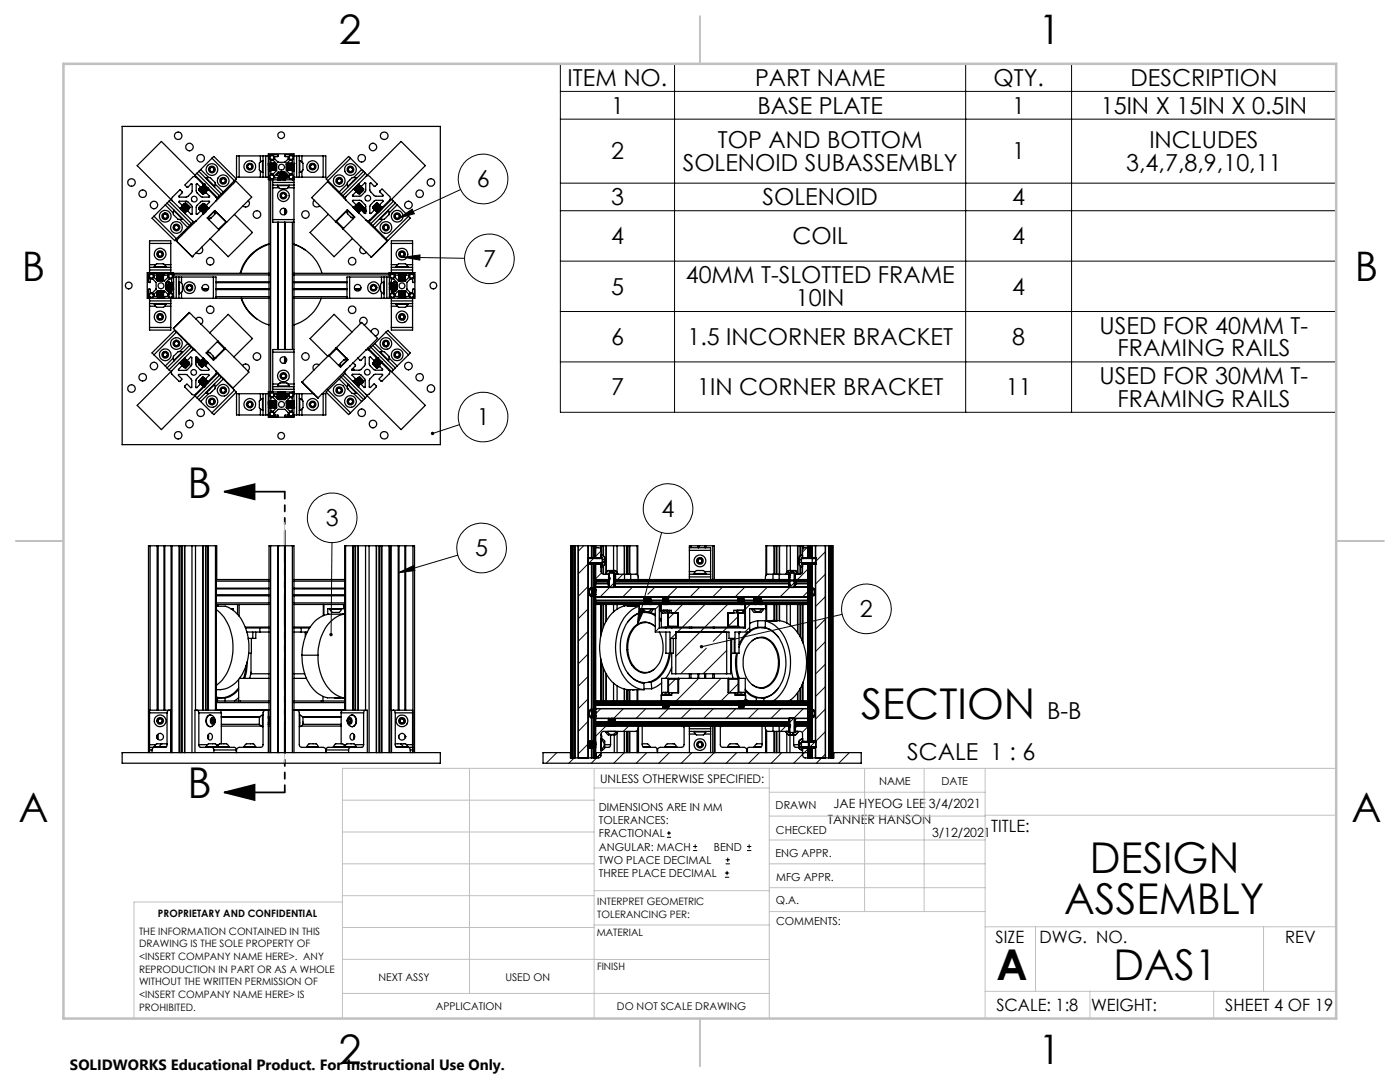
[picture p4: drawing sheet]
<svg xmlns="http://www.w3.org/2000/svg" width="279mm" height="216mm" viewBox="0 0 279 216" stroke-linecap="round" stroke-linejoin="round" font-family="sans-serif">
<defs><g id="words">
<g font-size="8.5">
<text x="37.4" y="99.3">B</text>
<text x="171.8" y="143.4">SECTION</text>
<text x="37.4" y="159.3">B</text>
<text x="217.5" y="174.2">DESIGN</text>
<text x="212.4" y="182.3">ASSEMBLY</text>
<text x="198.9" y="195.5">A</text>
<text x="222.2" y="195.5">DAS1</text>
</g>
<g font-size="8.1">
<text x="67.6" y="8.9">2</text>
<text x="207.3" y="8.9">1</text>
<text x="4.4" y="56.2">B</text>
<text x="270.4" y="56.2">B</text>
<text x="3.7" y="164.1">A</text>
<text x="269.7" y="164.1">A</text>
<text x="67.6" y="212.4">2</text>
<text x="207.3" y="212.4">1</text>
</g>
<g font-size="4.7">
<text x="113.3" y="17.2">ITEM NO.</text>
<text x="150.7" y="17.2">PART NAME</text>
<text x="198.2" y="17.2">QTY.</text>
<text x="225.6" y="17.2">DESCRIPTION</text>
<text x="121.9" y="22.7">1</text>
<text x="151.1" y="22.7">BASE PLATE</text>
<text x="202" y="22.7">1</text>
<text x="219.7" y="22.7">15IN X 15IN X 0.5IN</text>
<text x="143.3" y="29.6">TOP AND BOTTOM</text>
<text x="229.4" y="29.6">INCLUDES</text>
<text x="121.9" y="31.8">2</text>
<text x="136.2" y="34.1">SOLENOID SUBASSEMBLY</text>
<text x="202" y="31.8">1</text>
<text x="224.8" y="34.1">3,4,7,8,9,10,11</text>
<text x="95.1" y="37.4">6</text>
<text x="121.9" y="41">3</text>
<text x="152.2" y="41">SOLENOID</text>
<text x="202" y="41">4</text>
<text x="96.4" y="53.3">7</text>
<text x="121.9" y="48.8">4</text>
<text x="158.2" y="48.8">COIL</text>
<text x="202" y="48.8">4</text>
<text x="121.9" y="58.8">5</text>
<text x="136.8" y="56.5">40MM T-SLOTTED FRAME</text>
<text x="202" y="58.8">4</text>
<text x="158.9" y="61.1">10IN</text>
<text x="121.9" y="68.9">6</text>
<text x="137.2" y="68.9">1.5 INCORNER BRACKET</text>
<text x="202" y="68.9">8</text>
<text x="219.4" y="66.6">USED FOR 40MM T-</text>
<text x="223" y="71.1">FRAMING RAILS</text>
<text x="219.4" y="76.7">USED FOR 30MM T-</text>
<text x="121.9" y="78.9">7</text>
<text x="139.1" y="78.9">1IN CORNER BRACKET</text>
<text x="200.7" y="78.9">11</text>
<text x="223" y="81.2">FRAMING RAILS</text>
<text x="95.1" y="84.9">1</text>
<text x="65" y="105">3</text>
<text x="132" y="103.1">4</text>
<text x="94.8" y="111">5</text>
<text x="171.6" y="123.1">2</text>
<text x="209" y="143.4">B-B</text>
<text x="181" y="151.6">SCALE 1 : 6</text>
</g>
<g font-size="3.4">
<text x="197.8" y="166">TITLE:</text>
<text x="198.7" y="188.1">SIZE</text>
<text x="207.5" y="188.1">DWG. NO.</text>
<text x="256.5" y="188.2">REV</text>
<text x="198.8" y="201.7">SCALE: 1:8</text>
<text x="217.7" y="201.8">WEIGHT:</text>
<text x="244.5" y="201.7">SHEET 4 OF 19</text>
</g>
<text font-size="3" x="14" y="213.5">SOLIDWORKS Educational Product. For Instructional Use Only.</text>
<g font-size="2.5">
<text x="166.4" y="161.3">JAE HYEOG LEE</text>
<text x="185.4" y="161.3">3/4/2021</text>
<text x="165.2" y="164.4">TANNER HANSON</text>
<text x="186" y="167.1">3/12/2021</text>
</g>
<text font-size="2.4" x="119.8" y="156.2">UNLESS OTHERWISE SPECIFIED:</text>
<g font-size="2.2">
<text x="119.5" y="161.8">DIMENSIONS ARE IN MM</text>
<text x="154.8" y="161.4">DRAWN</text>
<text x="175.4" y="156.6">NAME</text>
<text x="187.9" y="156.7">DATE</text>
<text x="119.5" y="164.4">TOLERANCES:</text>
<text x="119.5" y="167.1">FRACTIONAL</text>
<text x="154.9" y="166.3">CHECKED</text>
<text x="119.5" y="169.7">ANGULAR: MACH</text>
<text x="119.5" y="172.4">TWO PLACE DECIMAL</text>
<text x="142.5" y="169.7">BEND</text>
<text x="154.8" y="171">ENG APPR.</text>
<text x="119.5" y="175">THREE PLACE DECIMAL</text>
<text x="154.9" y="175.7">MFG APPR.</text>
<text x="154.9" y="180.4">Q.A.</text>
<text x="154.9" y="184.6">COMMENTS:</text>
</g>
<g font-size="2.1">
<text x="75.5" y="195.7">NEXT ASSY</text>
<text x="100.9" y="195.7">USED ON</text>
<text x="86.9" y="201.5">APPLICATION</text>
<text x="123.1" y="201.6">DO NOT SCALE DRAWING</text>
</g>
<g font-size="2">
<text x="31.5" y="182.9">PROPRIETARY AND CONFIDENTIAL</text>
<text x="119.2" y="180.6">INTERPRET GEOMETRIC</text>
<text x="119.2" y="183.1">TOLERANCING PER:</text>
<text x="27.8" y="186.5">THE INFORMATION CONTAINED IN THIS</text>
<text x="27.8" y="189">DRAWING IS THE SOLE PROPERTY OF</text>
<text x="27.8" y="191.6">&lt;INSERT COMPANY NAME HERE&gt;. ANY</text>
<text x="119.1" y="186.7">MATERIAL</text>
<text x="27.8" y="194.1">REPRODUCTION IN PART OR AS A WHOLE</text>
<text x="27.8" y="196.6">WITHOUT THE WRITTEN PERMISSION OF</text>
<text x="119.1" y="193.5">FINISH</text>
<text x="27.8" y="199.1">&lt;INSERT COMPANY NAME HERE&gt; IS</text>
<text x="27.8" y="201.7">PROHIBITED.</text>
</g>
</g></defs>
<g fill="none" stroke="#000" stroke-width=".2">
<path d="M111.8 12.7h154.9v69.6h-154.9zM111.8 18.2h154.9M134.6 12.7v69.6M192.7 12.7v69.6M213.9 12.7v69.6M91.9 37.8l-12.4 5.8M111.8 23.8h154.9M111.8 36.5h154.9M79.5 43.6l2.8-1.9 .4 1zM80.5 51.3l3.3-.4v1zM80.5 51.3l12.2 .2M111.8 42.1h154.9"/>
<path d="M111.8 52.1h154.9M111.8 62.2h154.9M111.8 72.2h154.9M91.7 84.7l-5.4 1.8M66.3 108.3l-.2 18.3M79.5 114.3l3-1.4 .3 .9zM91.4 110.8l-11.9 3.5M116.5 108.9l-1.1 1.1M117.4 112.5l-2 2M117.4 117l-2 2M118.5 111.3l-1 1.1M119.9 109.9l-1 1.1"/>
<path d="M120.1 114.3l-1.2 1.2M122.6 116.3l-2.8 2.8M122.7 116.2h.1M124.3 114.6l-1 1M126.2 117.2l-1.9 1.9M130.7 117.2l-1.4 1.4M132 106.3l-4.8 18.4M135.2 117.2l-2 1.9M139.7 117.2l-2 1.9M144.2 117.2l-2 1.9M148.7 117.2l-2 1.9M153.1 117.2l-1.9 1.9"/>
<path d="M155.8 114.6l-.3 .2M157.7 117.2l-2 1.9M158.6 116.2l-1 1M161 109.3l-.8 .8M161.2 118l-1 1.1M161.2 113.6l-2 2M162.3 112.5h.1M162.8 111.9l-.4 .5M164.7 114.6l-1.9 1.9M164.7 119.1l-1.9 1.9M164.7 110.1l-1.9 1.9M117.4 121.5l-2 1.9"/>
<path d="M117.4 126l-2 1.9M117.4 130.5l-2 1.9M117.4 135l-2 1.9M117.4 139.5l-2 1.9M127.5 121.4l1 .3-1.3 3zM131.6 120.8l-.8 .8M131.6 125.2l-.8 .9M133.8 127.5l-.1 .1M134.8 135.5l-1.4 1.4M136 125.3l-2.1 2.1M136.2 120.6l-2.9 2.9M139.4 135.4l-4.5 4.5"/>
<path d="M140.5 125.3l-5.6 5.7M140.7 120.6l-4.5 4.5M141 129.3l-5.1 5.1M143.9 135.4l-4.5 4.5M145 125.3l-2.7 2.7M145 129.8l-4.7 4.6M145 134.3l-.2 .1M145.2 120.6l-4.5 4.5M145.2 125.1h.1M146.7 128.1l-.2 .2M147.3 123l-2 2M147.3 136.5l-3.4 3.4"/>
<path d="M148.4 121.8l-.3 .4M148.7 121.6l-.2 .2M148.8 139.5l-.4 .4M149.6 125.2l-.9 .9M149.7 120.6l-.9 .9M164.6 123.6l-1.8 1.9M164.7 128.1l-1.9 1.9M164.7 137l-1.9 2M164.7 132.5l-1.9 2M168.1 122.6l-28.1 6.4M111.1 150.2l-2.1 2.1M114.6 151.2l-1.1 1.1"/>
<path d="M117.4 148.4l-2 2M117.4 143.9l-2 2M119.9 141.4l-1 1M119.9 150.4l-.8 .8M120.1 150.2l-2.1 2.1M120.9 144.9l-2 2M124.4 141.4l-1.9 1.9M124.6 150.2l-2.1 2.1M125.4 144.9l-1 1M128.9 141.4l-1.9 1.9M129.1 150.2l-2.1 2.1M133.4 141.4l-2 1.9"/>
<path d="M133.6 150.2l-2.1 2.1M137.9 141.4l-2 1.9M138.1 150.2l-2.1 2.1M142.4 141.4l-2 1.9M142.6 150.2l-2.2 2.1M146.9 141.4l-2 1.9M147 150.2l-2.1 2.1M151.3 141.4l-1.9 1.9M151.6 150.2l-2.2 2.1M155.9 141.4l-2 1.9M156 150.2l-2.1 2.1M156.8 144.9l-1 1"/>
<path d="M160.3 141.4l-2.7 2.8M161.2 149.5l-2.8 2.8M161.2 145l-1.1 1.2M161.6 149.2h-.1M162.6 148.1l-1 .9M164.7 150.5l-1.8 1.8M164.7 141.5l-1.9 2M164.7 146l-2.1 2.1M169.5 150.2l-2.1 2.1M133.1 167.1h.8M133.1 166.2h.8M133.5 165.8v.9"/>
<path d="M138.3 169.7h.8M138.3 168.9h.8M138.7 168.5v.8M144.7 175h.8M144.7 174.2h.8M144.8 172.4h.9M144.8 171.6h.9M145.1 173.8v.8M145.2 171.1v.9M149.1 169.7h.8M149.1 168.9h.8M149.5 168.5v.8"/>
<circle cx="96.4" cy="35.7" r="5"/>
<circle cx="97.7" cy="51.7" r="5"/>
<circle cx="96.4" cy="83.2" r="4.9"/>
<circle cx="66.3" cy="103.3" r="4.9"/>
<circle cx="96.1" cy="109.4" r="5"/>
<circle cx="133.3" cy="101.5" r="4.9"/>
<circle cx="172.9" cy="121.5" r="4.9"/>
</g>
<path d="M44.8 98.1l6-1.5v3zM44.8 98.1h12M44.8 158.1l6-1.5v3zM44.8 158.1h12" fill="none" stroke="#000" stroke-width=".35"/>
<path d="M56.8 98.1v60" fill="none" stroke="#000" stroke-width=".35" stroke-dasharray="6.3 1.3 1.3 1.3 1.3 1.3" stroke-dashoffset="4.9"/>
<g fill="none" stroke="#c0c0c0" stroke-width=".2">
<path d="M56.8 104.2v48.1M68.3 159.7h50.3M93.7 153.3v44.9M118.6 153.3v49.9M118.6 157.2h34.9M153.5 153.3v49.9M153.5 158.1h43.1M172.5 153.3v28.6M184.4 153.3v28.6M196.6 153.3v49.9M266.7 153.3h-198.4v49.9M68.3 178.7h50.3"/>
<path d="M68.3 172.4h50.3M68.3 166h50.3M68.3 180h-41.6v23.2M118.6 177.7h35M153.5 167.6h43.1M153.5 162.8h43.1M153.5 172.4h43.1M153.5 177.1h43.1M196.6 162.7h70.1M68.3 198.2h85.2M68.3 191.4l85.2 .1M68.3 185.1h50.3"/>
<path d="M118.6 184.6h35M153.6 181.9h43M196.6 197.8h70.1M196.6 184.9h70.1M206.7 184.9v12.9M217.5 197.8v5.4M242.2 197.8v5.4M252.2 184.9v12.9"/>
</g>
<path d="M139.7 3.2v9.5M3.1 107.9h9.6M266.7 107.9h9.5M139.7 203.2v9.6" fill="none" stroke="#c0c0c0" stroke-width=".25"/>
<path d="M12.7 12.7h254v190.5h-254z" fill="none" stroke="#c0c0c0" stroke-width=".5"/>
<g fill="#000">
<path d="M80.5 51.3l3.3-.4v1z"/>
<path d="M44.8 98.1l6-1.5v3zM44.8 158.1l6-1.5v3z"/>
<path d="M65.8 126.4a.34 .34 0 0 0-.1 .4 .34 .34 0 0 0 .4 .2v-.4v.4a.34 .34 0 0 0 .3-.5 .34 .34 0 0 0-.6-.1zM79.5 114.3l3-1.4 .3 .9zM86.1 86.2l-.1 .4 .3-.1-.3 .1a.33 .33 0 0 0 .5 .2 .33 .33 0 0 0 .1-.5 .33 .33 0 0 0-.5-.1zM79.5 43.6l2.8-1.9 .4 1zM139.8 128.8l-.1 .3 .3-.1-.3 .1a.34 .34 0 0 0 .4 .3 .34 .34 0 0 0 .2-.5 .34 .34 0 0 0-.5-.1zM127.5 121.4l1 .3-1.3 3z"/>
</g>
<g fill="none" stroke="#000" stroke-width=".25">
<path d="M24.4 25.2h63.5v63.5h-63.5zM34.1 39.8l-.4 .3M38.9 35l-6.7-6.8-4.8 4.9 11.4 11.4M38.9 35l4.5 4.4M39.3 34.6l4.5 4.5M39.3 34.6l-.4 .4M39.7 37.7l.1 .1M39.7 34.2l-.4 .4M39.7 37.8h.1M39.7 37.8v.2l.8 .7M39.7 34.2l4.5 4.5M39.7 37.8l1 .8"/>
<path d="M39.7 37.8l.3 .3M39.8 37.6v.2M39.8 37.6l1 .9M39.8 37.6h.2M39.8 37.8l.8 .7M39.8 37.6h.1M39.9 38.2l.6 .5M39.9 38.2h.1M39.9 38.2l.6 .4M39.9 37.5h.1M40 37.5h.1M40 37.6l-.1-.1 1.1 .8"/>
<path d="M40 37.5l1 .8M40 38.1l.7 .5M40 37.6l.8 .7M40 38.1l.5 .5M40 38.1h.1M40 38.1l-.1 .1M40 33.8l-.3 .4M40 33.8l1.7 1.6M40.1 37.5l.9 .8M40.1 37.5l1 .7M40.1 37.4v.1M40.2 37.4h-.2l-.7-.7-.1 .1v1.5l.9 .9 .2 .1h1.5l-.7-.9 .5-.5 1.6 1.5 .1 .4-.2 .3"/>
<path d="M40.2 37.4h.1M40.3 37.4l.8 .6M40.3 37.3v.1M40.3 37.2l1 .8M40.3 37.3l.9 .8M40.4 37.2l.8 .7M40.4 37.1v.1M40.5 37l.9 .9M40.5 38.6h.2M40.5 38.6v.1M40.6 37l1 .7M40.6 37v-.1l-1.5-1.6h-.5l-1.7 1.5 .5 .6 .7-.7h.2v1.6l-1 1h-1.5l-.1-.2 .7-.6-.5-.6-1.5 1.5-.1 .2 .1 .5"/>
<path d="M40.6 37h.1M40.6 37l-.4 .4M40.6 36.9h.1M40.6 36.9l1 .8M40.6 38.5l.1 .1M40.6 38.5h.2M40.7 38.6h.1M40.7 36.8v.1M40.7 36.8l.2 .1M40.7 36.7h.1M40.7 36.9l.8 .7M40.7 36.7v.1"/>
<path d="M40.8 38.3v.2M40.8 38.5h.1M40.8 38.3h.2M41.1 38v.2M41.1 38l.1 .1M41.1 38.2l-.9-.8 .9 .8M41.1 38.2h.1M41.2 35.5l.4-.1a.69 .69 0 0 1 .8 .5l.1 .1a.79 .79 0 0 1 .3 1.2M41.2 35.5l1.6 1.7M41.2 35.5l-.1 .1M41.2 37.9l.1 .1M41.2 37.9h.2"/>
<path d="M41.3 38l-.1 .1M41.4 37.9l-.9-.8 .9 .8M41.4 37.9h.1M41.5 37.6l.1 .1M41.5 37.6h.1M41.6 37.7h.1M41.8 33.7l.1 .5M41.9 34.2l.5 .1M42.2 33.4l.4 .1M42.2 33.4l-.4 .3M42.3 31.6l.4-.4 4.5 4.5-.4 .4M42.3 31.6l-2.3 2.2"/>
<path d="M42.3 31.6l4.5 4.5M42.6 33.5l.2 .4M42.8 33.9l-.4 .4M42.8 37.2v.1M42.9 36.7l1.7 1.6M43.4 39.4l.2 .2M43.8 39.1l-.4 .3M44.1 36.1l.2 .4M44.2 38.7l-.4 .4M44.3 35.7l-.2 .4M44.3 36.5h.5M44.6 38.3l-.4 .4"/>
<path d="M44.8 35.6l-.5 .1M44.8 35.6l.2 .5M45 36.1l-.2 .4M46.8 36.1l-2.2 2.2M47.7 31.1h-.5v4.2h.5M47.7 31.1v4.2M47.7 35.3h4.3M47.7 31.1h4.3M49.4 33.1l.1 .4M49.5 33.5l.5 .2M49.8 32.8l-.4 .3M49.8 32.8l.4 .1"/>
<path d="M50.2 32.9l.1 .5M50.3 33.4l-.3 .3M52 31.1h.5M52 35.3h.5M52 31.1v1.2M52 34.1v1.2M52.4 32.1l-.3 .1a1.52 1.52 0 0 0-.2 1.9l.5 .3M52.4 32.1v2.3M52.4 32.1h.1M52.4 34.4h.1M52.5 35.3h.5M52.5 31.1h.5"/>
<path d="M52.5 31.1v4.2M53 35.3h.6M53 31.1h.6M53 31.1v4.2M53.6 33.8v.1M53.6 32.8v1.1M53.6 32.6l.1 1.3M53.6 32.6h.1M53.6 32.6l.1 .1M53.6 33.9h.1M53.7 32.7l.1 1.1M53.7 32.7h.1"/>
<path d="M53.8 33.8v.1M53.8 33.8l-.1 .1M53.8 32.7v1.2M53.8 32.7l-.1-1.6 .1-.2h1.7v.3l-.7 .1v.4l.7 .7h1.4l.6-.7v-.4l-.6-.1v-.3h1.6l.2 .2v4.7h-.2M53.8 32.7h.2M53.8 32.7l.1 1.2M53.8 33.9h.1M53.8 32.7h.1M53.9 32.7l.1 1.2M53.9 32.7v1.2M53.9 35h.7v.6h-.6zM53.9 31.2l.7-.1v.7h-.7z"/>
<path d="M53.9 32.7h.1M54 32.7v1.2M54 32.7l.1-.7h.4l.7 .7v1.3l-.7 .7h-.4l-.1-.7h-.3v1.7l.3 .2M54 35.9h-.3v18.6M54 35.9h4.7v.5M54 35.9v42.3M54 33.9h.1M54.1 32.7l.2 1.2M54.1 32.7v1.2M54.2 32.6l-.1 .1M54.2 32.6l.1 1.3M54.2 32.6h.1"/>
<path d="M54.2 32.6l.2 1.2M54.3 33.9h.1M54.4 32.6v1.2M54.4 33.8l-.1 .1M54.4 32.6l.1 1.3M54.4 32.6h.1M54.4 33.8l.1 .1M54.4 32.6l.1 .1M54.4 36.4v.5M54.4 36.9v.6M54.4 37.5h1.2M54.4 36.4h4.3"/>
<path d="M54.4 35.9v.5M54.4 37.5v6.3M54.4 36.9h4.3M54.5 32.7v1.2M54.5 33.9h.1M54.5 32.7l.2 1.2M54.6 32.6l-.1 .1M54.6 32.6l.1 1.3M54.6 32.6h.1M54.7 33.9h.1M54.8 32.6l.1 1.3M54.8 32.6h.1"/>
<path d="M54.9 33.9h.1M55 32.6l.1 1.3M55 32.6l.2 .1-.1 1.2M55 32.7l.1 1.2M55 32.6v.1M55.3 35h.7M55.3 35h.6M55.4 37l.3 .5a2.38 2.38 0 0 0 1.8 0l.2-.5M55.4 37h2.3M55.4 36.9v.1M55.5 35.8h.2M55.7 35.5h.1"/>
<path d="M55.7 35.3h.1M55.7 35.8h.1h-.1M55.7 35.6l.1 .1M55.7 35.3v.1M55.7 35.1l.1 .1M55.7 35.7h.1M55.7 35.8l1.1-.1-.9 .1M55.7 35.6h.2M55.7 35.4h.2zM55.7 35.8h.1M55.7 35.2h.1M55.7 35.1v.1"/>
<path d="M55.7 35.6h.1M55.7 35.5v.1M55.7 35.4h.1M55.7 35v.1M55.8 35.7l-.1 .1M55.8 35.5l-.1 .1M55.8 35.2l-.1 .1M55.8 35.5h.2M55.8 35.2h-.1M55.8 35l-.1 .1M55.8 35.8h.2M55.8 35.3h.1"/>
<path d="M55.9 35h.1M55.9 34.7h.1M55.9 34.5h.1M55.9 34.6h.1M55.9 34.7l.1 .2M55.9 35l.1 .1M55.9 35.2l.1 .1M55.9 35.3l.1 .2M55.9 35.6l.1 .1M55.9 35l1.3-.1zM55.9 35.2h-.1M55.9 35.6h.1"/>
<path d="M55.9 35.6h-.2M56 34.4h.1M56 35.8l-.2 .1M56 35.7l-.3 .1M56 34.4l-.1 .1M56 34.5h-.3l-.4 .5M56 35.2l-.3 .1M56 35.1h-.3M56 35.7h-.2M56 34.3v.1M56 35.7l-.1 .1 .1 .1M56 34.6l-.1 .1"/>
<path d="M56 34.9h-.1M56 35.1l-.1 .1M56 35.3h-.1M56 35.5l-.1 .1M56 34.9h1.2M56 35.5h-.2M56.1 39.3l.5 .2M56.1 38.8v.5M56.1 35.9l.8-.1-.4 .1M56.6 38.6l.4 .2M56.6 38.6l-.5 .2M56.6 34.3l-.6 .1"/>
<path d="M56.8 35.6l-.8 .1M56.8 35.6l-.7 .1M56.8 35.6l.1 .3M56.9 35.5l-1 .1M56.9 34.4h-.9M56.9 34.4l.6 .6v.5l-.7 .1M56.9 34.4l-1.4-.1-.7 .8 .1 .4 .6 .1-.1 .3M57 39.3l-.4 .2M57 38.8v.5M57 34.5h-1.1h1.1M57.1 35l.1 .1M57.1 35.2l.1 .1"/>
<path d="M57.1 35.4l.1 .1M57.1 34.5l-1.1 .1M57.1 35l-1.1 .1M57.1 35.2l-1.1 .1M57.1 35.4l-1.1 .1M57.1 34.6h-1.1M57.1 35.2l-1 .1M57.1 34.8h.1M57.1 34.6l-1.2 .1h1.3l-1.2 .2M57.1 33.2l.1 .7M57.1 32.8l.2 1M57.1 32.7l.2 1.1"/>
<path d="M57.1 32.7v1.3l.8 .7h.4v-.7l.4 .1M57.1 34.7h.1M57.1 34.9l.1 .1M57.1 35.1l.1 .1M57.1 35.3l.1 .1M57.1 33.8l.1 .1M57.2 34.9h.1M57.2 35.1h.1M57.2 34.9l-.1 .1M57.2 35.1l-.1 .1M57.2 35.3l-.1 .1M57.2 34.8h.1"/>
<path d="M57.2 32.6h.1M57.2 35.2l-1.5 .2M57.2 35.1l-1.4 .1M57.2 35.3l-1.3 .1M57.2 35.1h-1.3M57.2 35.5h-.1M57.2 34.8h-.1M57.2 35h-.1M57.2 35.2h.1M57.2 35.4v.1M57.2 35h.1M57.2 35.2v.1"/>
<path d="M57.3 32.6h.1M57.3 32.6l.1 1.3M57.3 33.8l-.1 .1M57.3 33.8v.1M57.3 32.6v1.3M57.3 33.9h.1M57.5 32.6l.1 .1M57.5 32.6l-.1 .1 .1 1.2M57.5 32.6l.1 1.3M57.5 32.6v1.3M57.5 37.5h1.2M57.5 33.9h.1"/>
<path d="M57.6 32.7v1.2M57.6 32.7l.1 1.2M57.6 32.6v.1M57.6 32.6l.1 1.3M57.6 32.6h.1M57.7 32.6l.2 1.2M57.7 32.6l.1 1.3M57.7 36.9v.1M57.7 31.1h.7l.1 .7h-.7zM57.7 33.9h.1M57.8 32.7l.1 1.1M57.8 35h.7l-.1 .6h-.7z"/>
<path d="M57.9 33.8l-.1 .1M57.9 32.6l-.1 .1M57.9 32.6l.1 1.3M57.9 32.6h.1M57.9 32.6l.1 .1M57.9 33.8l.1 .1M58 32.7v1.2M58 33.9h.1M58 32.7l.2 1.2M58.1 32.6l-.1 .1M58.1 32.6l.1 1.3M58.1 32.6h.1"/>
<path d="M58.2 33.9h.1M58.2 32.7l.2 1.2M58.3 32.6l-.1 .1M58.3 32.6l.1 1.3M58.3 32.6h.1M58.3 32.7l.1 1.2M58.3 32.6l.1 .1M58.3 32.6v-.6h-.5l-.7 .7M58.4 32.7v1.2M58.4 33.9h.1M58.4 32.7h.2M58.4 32.7l.2 1.2"/>
<path d="M58.4 32.7h.1M58.5 32.7l.1 1.2M58.6 32.7l.1 1M58.6 33.9h.1M58.6 32.7l.1 .7M58.6 32.7h.1M58.7 33.8l-.1 .1M58.7 32.6h.1M58.7 35.5l-.1 .3-.3 .1M58.7 32.6l-.1 .1M58.7 36.4v.5M58.7 36.9v.6"/>
<path d="M58.7 37.5v6.3M58.7 35.3h.5M59.2 35.3h.5M59.2 31.1h.5M59.2 31.1h-.5v-.4h-5.1v5.1h.2M59.2 31.1v4.2M59.7 35.3h.6M59.7 31.1h.6M59.7 31.1v4.2M59.7 32.1h.1M59.7 34.4h.1M59.8 32.1l.7 .5a1.7 1.7 0 0 1-.5 1.7l-.2 .1"/>
<path d="M59.8 32.1v2.3M60.3 35.3h4.2M60.3 31.1h4.2M60.3 31.1v1.2M60.3 34.1v1.2M61.9 33.3l.3 .4M62.1 32.9l-.2 .4M62.5 32.8l-.4 .1M62.5 32.8l.4 .4M62.7 33.6l-.5 .1M62.8 40a.74 .74 0 0 0-.1 1.1 .74 .74 0 0 0 1.1-.1M62.9 33.2l-.2 .4"/>
<path d="M64.5 31.1h.5v4.2h-.5M64.5 31.1v4.2M65.4 36.1l2.3 2.2M67.2 36.1l.3 .4M67.5 35.7l-.3 .4M67.5 36.5h.4M67.5 35.7h.4M67.7 38.3l.4 .4M67.9 35.7l.3 .4M68.1 38.7l.3 .4M68.2 36.1l-.3 .4M68.4 39.1l.4 .3"/>
<path d="M68.8 39.4l-.1 .1M69 39.2l-.1 .3 .1 .4M69 39.9l-3.6-3.6-3.2 3.1 4.8 4.8M69 39.2l-.2 .2M69 39.9l1.5 1.4M69.3 36.7l-1.6 1.6M69.4 37.2l.1 .1M69.5 33.7l.1 .5M69.6 34.2l.5 .1M69.8 33.4l-.3 .3M69.8 33.4l.5 .1M70 31.6l-.4-.4-4.5 4.5 .3 .4"/>
<path d="M70 31.6l-4.6 4.5M70 31.6l2.2 2.2M70.3 33.5l.1 .4M70.4 33.9l-.3 .4M70.5 37.8h.2M70.5 37.8l9.5-9.6 4.9 4.9-11.2 11.2M70.5 37.8l-1.5 1.4M70.7 37.7h.1M70.7 37.6v.1M70.8 37.9h.1M70.8 37.7v.2M70.8 37.7h-.1"/>
<path d="M70.9 38h.1M71 37.9l.8-.9-.9 1M71 37.9l-.1 .1M71 37.9h-.2M71 35.5l-.3-.1a2.04 2.04 0 0 0-1.4 1.1l.1 .7M71 35.5l-1.6 1.7M71 35.5l.2 .1M71.1 38.2h.1M71.1 38v.2M71.1 38l.7-1-.8 1M71.1 38h-.1M71.2 38.3h.1"/>
<path d="M71.3 38.2l-.1 .1M71.4 36.9l-.7 .8M71.4 38.5h.1M71.5 36.9l-.7 .8M71.5 36.9h.1l-.8 1M71.5 36.8v.1M71.5 36.7l-.8 1M71.5 38.6h.1M71.5 36.7h.1M71.6 36.7v.1l.4 .4M71.6 36.9l-.8 1M71.7 36.9l-.7 1"/>
<path d="M71.7 38.6v.1M71.7 38.6h-.2M71.9 37.4l-.8 .8M71.9 37.4l-.6 .7M72 37.1l-.9 .9M72 37.2l-.1 .2M72 37.2h.1l.7-.7h.2v1.7l-.9 .9-1.7 .1-.1-.2 .7-.7-.3-.5M72 37.2l-.9 1M72.1 37.5l-.8 .8M72.1 37.3l-.1 .1M72.1 37.5l-.7 1M72.1 37.3v.2"/>
<path d="M72.1 37.3l-.8 1M72.1 37.3l-.9 1M72.2 33.8l.4 .4M72.2 33.8l-1.6 1.6M72.2 37.5h-.1M72.2 37.5l-.8 1M72.4 37.6l-.9 1M72.4 37.6l-.7 1M72.4 37.6h.1M72.5 37.8l-.8 .9M72.5 37.7l-.8 .9M72.6 34.2l.3 .4"/>
<path d="M72.6 37.7l-.1 .4-.8 .6M72.6 37.7l-.1 .1M72.6 34.2l-4.5 4.5M72.9 34.6l-4.5 4.5M72.9 34.6l.4 .4M73.1 35.2l.2-.1h.4l1.5 1.6-.4 .5-.8-.7-.2 .1v1.5l1 1h1.6l.1-.1-.7-.7 .4-.6 1.6 1.5a.48 .48 0 0 1 0 .7l-1.5 1.5-.5-.4M78.1 39.8l.4 .3M29.8 58.6h.8v.7h-.7zM29.8 53.3v.6M29.8 52.8v.5M29.8 48.6v-.6h4.3v.6M29.8 48.6v4.2"/>
<path d="M29.8 53.9v.5M29.8 53.9h4.3M29.8 53.3h4.3M29.8 48.6h4.3M29.8 52.8h1.2M29.9 54.8h.7l-.1 .7-.7-.1zM30.7 43.1l-.4 .4 4.6 4.5 .3-.4M30.7 43.1l4.5 4.5M30.8 53.2l.1-.2a.81 .81 0 0 1 1.1-.4l.7 .1 .4 .5M30.8 53.2h2.3M30.8 53.2v.1M31.3 54.5h.1"/>
<path d="M31.3 55.4l1.3-.2-.1 .2-1.1 .1M31.3 55.6l.1 .1M31.3 55.4l.1 .1M31.3 55l.1 .1M31.3 58.2h.1M31.3 58.2l.1 .1M31.3 58.5l.1 .1M31.3 58.9h.1M31.3 59.1l.1 .1M31.3 58.8l1.3-.1-.1 .2h-1.1M31.3 55.6l1.3-.1zM31.3 54.5l1.3-.1-1.2 .1"/>
<path d="M31.3 58.2l1.3-.1zM31.3 59.1l1.3-.2zM31.3 54.9v.1M31.3 55.1v.1M31.3 55.4h.1M31.3 55.6h.1M31.3 55.8h.1M31.3 58.4v.1M31.3 58.6v.1M31.3 58.8v.1M31.3 59.1h.1M31.4 56l1.2-.1-.1 .1h-1.1"/>
<path d="M31.4 59.2h-.6v-.5l.7-.7h1.3l.7 .7-.1 .5h-.6l.1 .3M31.4 59.2h.1M31.4 54.5h-1.6l-.1 .2-.1 1.6h.4v-.6h.5l.7 .6v1.4l-.7 .7h-.5v-.7h-.4l.1 1.7 .1 .1 4.7-.1M31.4 54.5l.1 .1M31.4 54.9h-.6v.5l.6 .6M31.4 54.9h-.1M31.4 56h.1M31.4 58.1h.1M31.4 54.4h.1M31.4 55.7l-.1 .1M31.4 55.5l-.1 .1M31.4 55.1h-.1"/>
<path d="M31.4 54.4l-.1 .1M31.4 58.3l-.1 .1M31.4 58.6h-.1M31.4 59l-.1 .1M31.4 58.1l-.1 .1M31.4 59.2l1.1-.1zM31.5 54.7l1.1-.1zM31.5 54.4h-.1M31.5 59.2h1.1l-1.1 .1M31.5 59.4l-.1 .1M31.5 54.8l-.1 .1M31.5 54.6v.2"/>
<path d="M31.5 59.2v.2M31.5 50.9l.4 .3M31.6 50.4l-.1 .5M31.7 54.4h-.3M32 50.2l-.4 .2M32 50.2l.4 .3M32.3 51l-.4 .2M32.3 59.5h.2M32.4 50.5l-.1 .5M32.5 58h-1.1M32.5 58.2l-1.1 .1M32.5 55.6l.1 .1"/>
<path d="M32.5 55h.1a.37 .37 0 0 1-.6 .2h-.7M32.5 54.8h.1M32.5 54.5l.1 .1M32.5 58.2l.1 .1M32.5 58.5l.1 .1M32.5 59.1l.1 .1M32.5 58l.1 .1M32.5 55.6l-1.1 .1M32.5 55l-1.1 .1M32.5 54.8l-1 .1M32.5 54.5l-1 .1M32.5 54.8h-1"/>
<path d="M32.5 58l-1.1 .1M32.5 58.5l-1.1 .1M32.5 43.2l.3 .4M32.5 58h.1M32.6 55.2l-1.3 .2M32.6 55l-1.3 .1M32.6 55.7l-1.3 .1M32.6 55.3l-1.3 .1M32.6 55.1l-1.3 .1M32.6 54.9l-1.3 .1M32.6 58.8l-1.3 .1M32.6 59.4l-1.1 .1"/>
<path d="M32.6 58.3l-1.3 .1M32.6 58.5l-1.3 .1M32.6 58.7l-1.3 .1M32.6 59.4h-1.1M32.6 54.4h.1M32.6 54.6h.1M32.6 54.9h.1M32.6 55.5h-1.2M32.6 55.9l-1.2 .1M32.6 55.5l-.1 .1M32.6 54.9l-.1 .1M32.6 54.6l-.1 .2"/>
<path d="M32.6 54.5h-.1M32.6 58.1h.1M32.6 58.3h.1M32.6 58.6l-1.3 .1M32.6 58.1l-.1 .1M32.6 58.3l-.1 .2M32.6 59l-.1 .1M32.6 59.2l-1.1 .2h1.1l-.6 .1M32.6 58.9l-1.2 .1M32.6 54.9h-1.3M32.6 58.3l-1.3 .2M32.6 55.5h.1"/>
<path d="M32.6 55.7h.1M32.6 58.9v.1M32.6 59.2h.1M32.7 42.8l-.2 .4M32.9 52.8h1.2M33 40.9l-2.3 2.2M33 40.9l1.6 1.6M33.1 53.2v.1M33.2 56.8v.1M33.2 57.6v.2zM33.2 42.7l.2 .4M33.2 42.7l-.5 .1"/>
<path d="M33.2 56.8h-.1M33.2 56.9v.7M33.3 57.9l-.1-1 .1 1M33.3 43.5l-.5 .1M33.3 56.8h.1M33.3 56.8l-.1 .1M33.3 56.8l.1 1.2M33.3 40.5l-.3 .4M33.3 40.5l4.6 4.5M33.4 56.9l-.1-.1 .1 1.2M33.4 56.9l.1 1M33.4 43.1l-.1 .4"/>
<path d="M33.5 56.8h.1M33.5 57.9l-.1 .2M33.5 56.8l.1 .1 .1-.1 .1 1.3M33.5 56.8l-.1 .1M33.5 56.8l.1 1.3M33.5 58v.1M33.6 58.1h.1M33.6 56.9l.1 1zM33.7 58v.1M33.7 58.1h.1M33.7 56.8h.1M33.7 57.9v.2"/>
<path d="M33.7 56.8l.1 .1M33.7 56.2l-.5 .3v.3M33.7 40.1l-.4 .4M33.7 56.8l.1 1.3M33.7 56.2l.1 .6M33.7 56.2v.6M33.7 58.6h.7l-.1 .7h-.6zM33.7 54.8h.7v.7l-.7-.1zM33.7 40.1l4.5 4.5M33.8 58l-.1 .1M33.8 58.1h.1M33.8 56.9l.1 1-.1 .2"/>
<path d="M33.8 56.6l.1 .1M33.8 56.9l.1 1M33.8 56.6l.1 .3M33.8 56.6l.1 .2M33.8 56.5v.1M33.9 58.1h.1M33.9 56.5h.1M33.9 56.5v.3M33.9 58v.1M33.9 56.6h.1M33.9 56.8l-.1 .1M33.9 56.8l.1 1.3"/>
<path d="M33.9 56.7v.1M33.9 56.8h.1M33.9 56.8l.1 .1M34 58l-.1 .1M34 56.5l-.1 .2M34 56.6v.3M34 56.5h.1M34 56.6l.1 .1M34 56.6h.1M34 58.1h.1M34 56.5v.1M34 56.5l.1 .2"/>
<path d="M34 56.9l.1 1zM34.1 58.1h.1M34.1 56.7v.1M34.1 53.3v.6M34.1 52.8v.5M34.1 48.6v4.2M34.1 53.9v.5M34.1 58v.1M34.1 59.5v.5M34.1 56.8l-.1 .1M34.1 56.8h.1M34.1 57.9l-.1 .2"/>
<path d="M34.1 56.8l.1 .1M34.1 56.5v.2M34.1 56.8l.2 1.3zM34.1 56.6l.1 .2M34.1 56.5h.1M34.2 56.6l.1 .1M34.2 56.6h.1M34.2 56.6v.2M34.2 56.5l.1 .2M34.2 56.9l.1 .8M34.3 56.9v.8M34.3 56.7v.1"/>
<path d="M34.3 56.7v.2M34.3 56.8v.1M34.3 56.5v.2M34.3 56.5h.1M34.3 56.8l.1 .9M34.3 56.6v.2M34.3 56.6l.1 .2M34.3 56.8h.1M34.4 56.5l.1 .4v-.1M34.4 56.5h.1M34.4 56.6v.1M34.4 56.8v.9"/>
<path d="M34.4 56.6h.1M34.4 56.7v.2v-.1M34.4 56.9l.1 .8v-.8M34.5 56.5l-.1 .2M34.5 56.6v.2M34.5 56.5h.1M34.5 56.6l.1 .1M34.5 54.6v-.2h-5.1v5.1h.4v.5M34.5 56.4v.2M34.5 56.5l.1 .2M34.5 56.8l.1 .9M34.5 56.4l-.2-.1-.1-.6h-.4l-.7 .7v1.3l.7 .7 .5-.1v-.6l.3 .1"/>
<path d="M34.5 56.8h.1M34.6 56.7v.1M34.6 56.8v.7M34.6 59.2l-.1 .2-.2 .1M34.6 54.9l-.2-.4h-1.6v.4l.7 .1v.4l-.7 .7-1.4-.1M34.6 56.3l-.1 .1M34.6 54.9v4.6h.6M34.6 55.3h.6M34.6 54.9h19.1M34.7 42l-.1 .3a.77 .77 0 0 0 .5 1l.5 .5 .7-.1M34.7 42l1.6 1.7M34.7 45.3l.2 .4"/>
<path d="M34.8 41.9l-.1 .1M34.9 45.7l.4 .2M35.1 44.9l.5 .1M35.1 44.9l-.4 .4M35.2 48h.1M35.2 55.3h.5M35.2 59.5h.5M35.2 48l3.1 3.2M35.2 55.3v4.2M35.6 45l.1 .5M35.7 45.5l-.4 .4M35.7 55.3h.5"/>
<path d="M35.7 59.5h.5M35.7 55.3v4.2M35.7 58.6h.1M35.7 56.2h.1M35.8 56.2l.3 .2a1.72 1.72 0 0 1 .3 1.8l-.6 .4M35.8 56.2v2.4M35.8 41.5h.2M35.9 43.8l1.6 1.6M36 41.7l.8 .6M36 41.5l1 .8-1.1-.7M36 41.5l.4-.5-.7-.7v-.2h1.6l.9 .9 .1 1.8h-.1l-.7-.7-.6 .4 .1 .2M36.1 41.5h.1"/>
<path d="M36.1 41.5l.8 .8M36.1 41.5l.8 .7M36.1 41.8l.7 .5M36.2 41.4l.9 .8-.9-.8M36.2 41.3h.1M36.2 59.5h6.4M36.2 55.3h6.4M36.2 55.3v1.2M36.2 58.3v1.2M36.3 41.3l.8 .7M36.3 41.4l.8 .7M36.3 41.2l1 .9z"/>
<path d="M36.3 41.2l.9 .7M36.4 41.1l1 .8M36.4 41.2l.8 .7M36.4 43.6l-.1 .1M36.5 40.9v.2M36.5 40.9l1 .9M36.5 40.9h.2M36.5 41.1l-.1-.1 1 .9M36.5 41.1l.9 .8M36.5 41.1l.9 .7M36.5 40.9h.1M36.7 40.8v.1"/>
<path d="M36.7 40.8l1 .8M36.7 40.7h.1M36.7 40.7l.1 .1M36.7 40.7l1 .9M36.7 40.9l.8 .7M36.8 42.3v.2M36.8 40.6v.2M36.8 40.6l1 .9M36.8 40.6h.1M36.8 40.6l1 .7M36.8 40.8l.8 .7M36.9 40.8l.8 .7"/>
<path d="M37 40.5l.8 .8M37 40.5l.9 .7-.1 .3M37 40.5l.9 .8M37 42l.1 .2M37.2 41.9v.1M37.3 57.5l.4 .4M37.4 41.9h.1M37.5 57.1l-.2 .4M37.5 45.4l-2.3 2.2M37.5 41.6v.1M37.5 41.8h.1M37.6 41.4l.1 .2"/>
<path d="M37.7 41.6h.1M37.8 41.3v.2M37.8 41.3h.1M37.9 45l-.4 .4M37.9 41.3l-.1 .2M37.9 56.9l-.4 .2M37.9 56.9l.4 .4M38.1 57.7l-.4 .2M38.2 44.6l-.3 .4M38.3 57.3l-.2 .4M38.3 51.2h.1M38.4 44.1l.3 .1 .4-.1"/>
<path d="M38.6 44.3l-.4 .3M39.1 44.1l-3.9 3.9M39.7 41.5h.1M39.7 41.7h.1M39.8 41.4l.1-.1-.2 .2zM39.8 41.6l-.1 .1M39.8 41.8h.1M39.8 41.6v.2M39.9 41.9h.1M39.9 41.4l-.2 .2v-.1M39.9 41.4l-.2 .1M39.9 41.4l-.2 .3"/>
<path d="M39.9 41.1l-.2 .4M39.9 41.1v.1M40 41.3v.1M40 41.2v.1M40 41.2h-.1M40 42h.1M40 41.9v.1M40 41.3l-.2 .3M40.1 41.5h.1M40.1 41.3l-.1 .1M40.1 41.1l.1-.1-.2 .2zM40.1 41.7l.2-.1-.3 .3z"/>
<path d="M40.1 41.4l-.3 .4M40.1 41.5l-.3 .3M40.1 42h-.1M40.2 41.5l-.3 .4M40.2 42l-.1 .1M40.2 40.9l-.3 .2M40.2 40.9l-.3 .3M40.2 40.9l.1 .1M40.2 41.6h.1M40.2 49.4a.75 .75 0 0 1 0 1 .75 .75 0 0 1-1 0M40.2 41.6l-.3 .3M40.2 42.1l.4 .4"/>
<path d="M40.3 41l-.3 .3M40.3 42.1h-.1M40.3 42.1v.1M40.3 41.7l.1-.1-.4 .4M40.3 42.2h.1M40.3 41.7l-.3 .3M40.3 41.7h.1M40.4 41.6h-.2M40.4 57.7h1.2M40.4 41.7l-.2 .3M40.4 42.2v.1M40.4 41.8h.1"/>
<path d="M40.4 57.8h1.1M40.5 41.7h-.2M40.5 41.8l-.3 .3M40.5 41.7l-.4 .4M40.5 42.3l-.1 .1M40.5 40.7l-.2 .3M40.5 40.7l-.7 .9M40.5 41.8l-.2 .3M40.5 42.3v.1M40.6 41.9h.1M40.6 42.5v.2M40.6 41.9l-.3 .3"/>
<path d="M40.6 41.8l-.3 .4M40.6 42.7l-1.5 1.4M40.6 42.6h.1M40.6 41.9l-.2 .3M40.6 40.6l-.5 .7M40.6 42.4v.1M40.6 42.5v.1M40.6 40.6h-.1l-.3 .3M40.6 40.6l-.1 .1M40.7 42.1h.1M40.7 42l-.3 .3M40.7 40.9l-.5 .7"/>
<path d="M40.7 41.9v.2M40.7 40.9l-.6 .6M40.7 40.7h.1M40.7 40.7l-.6 .8v-.2M40.7 40.7l-.6 .6M40.7 40.7v.2M40.7 40.7l-.6 .8M40.7 42.1l-.2 .2M40.8 42.2h.1M40.8 42.1l.5-.8-.8 1M40.8 42.1l-.3 .3M40.9 40.8l-.2 .1"/>
<path d="M40.9 41h.1M40.9 40.9v.1M40.9 40.9l-.7 .7M40.9 40.8l-.7 .8M40.9 41l-.5 .6M40.9 42.2l-.3 .2M40.9 40.8v.1M40.9 42.2l-.3 .3M40.9 42.3h.1M40.9 42.3l-.3 .2M40.9 42.2l-.3 .4M41 41l-.7 .7"/>
<path d="M41 41l-.5 .7M41 41l-.9 1M41.1 41.2l-.5 .7M41.1 41.2l-.6 .6M41.1 41.1h.1M41.1 41.1l-.7 .7 .1-.1M41.1 41.1l-.6 .6M41.1 41.1v.1M41.1 41.1l-.6 .7M41.2 41.2h-.1M41.2 41.2l-.6 .7M41.2 41.3h.1"/>
<path d="M41.2 41.3l-.6 .6M41.2 41.3l-.5 .6M41.3 41.3l-.6 .8M41.4 41.4l-.6 .7M41.4 41.5l-.6 .7v-.1M41.4 41.6l-.5 .7M41.4 41.6l-.6 .6M41.5 41.5l-.7 .7M41.5 41.5l-.1 .1M41.5 41.5h.2M41.5 41.5l-.4-.4 .7-.7v-.2h-1.7l-.9 1v1.5l.2 .1 .7-.7h.1M41.5 43.4v.1"/>
<path d="M41.5 41.5v.1M41.6 41.6v.1M41.6 41.6l-.6 .6M41.6 41.6l-.7 .7M41.7 41.5l-1.1 1.2M42.1 43.5l-.4 .4M42.6 55.3h.5v4.2M42.6 59.5h.5M42.6 55.3v4.2M42.7 42.2h.1M42.8 42.2v.1a1.14 1.14 0 0 1-1.1 1.2h-.2M42.8 42.2l-1.3 1.3"/>
<path d="M42.8 42l2.4 2.4M43.1 40.1l4-4 3.1 3.2-5 5M43.1 59.5h10.6M43.1 40.1l-1.4 1.4M43.1 59.2h10.6M43.1 57.7h10.6M43.1 56.4h10.6M43.1 56.3h10.6M43.1 57.8h10.6M43.2 42.4l-.3 .3M43.7 45.9l-5.4 5.3M45.1 44.3l-1.5 1.5"/>
<path d="M45.2 44.4l-1.5 1.5M45.2 44.3l-2.3-2.3-1.2 1.1-.4 .4 2.4 2.4M45.2 44.3v.1M46.8 42.8l3.6 3.6-4.9 4.8-3.6-3.6M48.1 59.5a8.1 8.1 0 0 0 3.2 4.1M48.2 59.5a8.5 8.5 0 0 0 5.5 5.3M49.6 40a.76 .76 0 0 1 0 1.1 .76 .76 0 0 1-1.1 0M53.7 48.8a8.5 8.5 0 0 0-5.7 5.7M53.7 48.6a8.4 8.4 0 0 0-5.8 5.9M53.7 54.5h-19.1v.4M53.7 54.5v.4M53.7 56.3v.1"/>
<path d="M53.7 57.7v.1M53.7 59.2v.3M53.7 59.5v18.7h.3M53.7 54.9v1.4M53.7 56.4v1.3M53.7 57.8v1.4M54.4 43.8v.5h4.3M54.4 43.8h4.3M55.4 44.3v25.4M55.5 44.3v25.4M56.8 41.6v1.2M56.8 44.3v25.4"/>
<path d="M56.9 41.7v1.1M56.9 44.3v25.4M58.3 44.3v25.4M58.7 48.8a8.6 8.6 0 0 1 5.5 5.7M58.7 48.7l2.2 1.2M58.7 43.8v.5M58.7 54.5h19v.4M58.7 54.5v.4M58.7 56.3v.1M58.7 57.7v.1M58.7 59.2v.3M58.7 44.3v10.2"/>
<path d="M58.7 54.9v1.4M58.7 56.4v1.3M58.7 57.8v1.4M58.7 59.5v10.2M58.7 59.5h10.6M58.7 59.2h10.6M58.7 57.7h10.6M58.7 56.4h10.6M58.7 54.9h19M58.7 56.3h10.6M58.7 57.8h10.6M64.1 59.5a8.4 8.4 0 0 1-5.4 5.3"/>
<path d="M65.5 42.8l-3.6 3.6 4.8 4.8 3.6-3.6M67 44.2l2.3-2.4 1.1 1.1 .4 .4-2.4 2.4M67 44.2v.1M67 44.3l1.4 1.4M67.1 44.1l1.5 1.5M68.4 45.7l5.7 5.6M69 42.3h.1M69 42.3l.4 .3M69.3 59.5h.5M69.4 41.9l-2.4 2.4M69.4 42.1v.2a1.2 1.2 0 0 0 1 1.1l.3-.1M69.4 42.1l1.3 1.2"/>
<path d="M69.5 42l-.1 .1M69.8 55.3h-.5v4.2M69.8 59.5h6.3M69.8 55.3h6.3M69.8 55.3v4.2M70.2 43.4l.2 .3M70.5 41.3l.2 .1 .3-.5-.7-.8 .1-.1h1.7l.9 1v1.6h-.2l-.7-.7h-.1M70.5 41.3l1.1 1.2M70.6 41.5l.7 .4M70.6 41.5h.1M70.6 41.5l.7 .6M70.7 41.5l.6 .6"/>
<path d="M70.7 41.3h.1M70.7 41.3l.6 .6M70.7 41.3l.8 .7M70.7 41.3l.7 .7M70.7 43.3h.1M70.8 57.7h1.2M70.8 41.3v-.1l.8 .7M70.8 41.3l.6 .5M70.8 57.8h1.1M70.9 41.1v.1M70.9 41.2h-.1l.8 .6M70.9 41.2l.7 .6"/>
<path d="M70.9 41.2l.8 .5M71 41h.2M71 41l.7 .6M71 41l.8 .6M71.2 40.9h.1M71.2 40.9v.1M71.2 40.9l.7 .6M71.2 41l.6 .5M71.2 42.1h.1M71.3 40.7l.7 .5M71.3 40.9h-.1l.7 .6M71.3 40.9l.6 .6"/>
<path d="M71.3 40.7v.2M71.3 40.9l.7 .5M71.3 40.7l.7 .7M71.3 42v.1M71.3 41.9l.1 .1M71.3 42.1h.1M71.4 40.6h.1M71.4 40.6l.6 .6M71.4 42.3h.1M71.4 40.6l.8 .7M71.4 40.6l.7 .7M71.4 42.3l.2 .1"/>
<path d="M71.4 41.8l.1 .2M71.4 41.8l.2 .1M71.4 42h.1M71.5 42.3l.1 .1M71.5 40.5h.1M71.5 40.5v.1M71.5 42.2h.1M71.5 42.2l.1 .1M71.5 40.5l.6 .5M71.5 42.2l.1 .1zM71.5 42.3h.1M71.5 40.6l.6 .5"/>
<path d="M71.6 41.8v.1M71.6 42h.1M71.6 42l.2 .1M71.6 42v.2M71.6 42.3v.2M71.6 42.1l.2 .1M71.6 42.5l1.5 1.4M71.6 41.6l-.7-.5 .8 .6M71.6 40.5h-.1l.4 .3M71.6 40.5l.4 .2M71.6 40.5l.3 .2M71.6 40.5l.3 .2z"/>
<path d="M71.6 42.2h.1M71.6 40.5h.1M71.7 41.6v.1M71.7 41.6h.1M71.7 41.9l.1 .2M71.7 41.9l.2 .1-.1-.1M71.7 41.9h.1M71.8 41.9h.1M71.8 42.1h.1M71.8 41.5v.1M71.8 41.5h.1M71.8 41.6h.1"/>
<path d="M71.9 41.8h.1M71.9 41.8l.1 .2M71.9 40.8l.2 .2M71.9 41.8l.1 .1M71.9 41.5h.1M71.9 40.7v.1M72 41.7h.1M72 41.7v.1M72 40.7l.2 .5-.1-.2M72 41.7l.7 .6M72 41.9l-.4 .4M72 41.8l.6 .5"/>
<path d="M72 41.3v.1M72 41.4h.1M72 41.2l.1 .1M72.1 41.6v.1M72.1 49.3a.75 .75 0 0 0-.1 1.1 .75 .75 0 0 0 1.1-.1M72.1 41.6l.7 .6M72.1 41.6h.1M72.1 41.6l.7 .5M72.1 41.7l.6 .5M72.1 41.1l.1 .2M72.1 41.1l.2 .1M72.1 41.3h.1"/>
<path d="M72.2 41.4l.2 .1M72.2 41.5l.6 .6M72.2 41.5l.8 .6M72.2 41.4l.8 .7M72.2 41.4v.1M72.3 41.3h.1M72.3 41.3l.1 .2M72.3 41.3l.6 .5M72.4 41.5l.6 .4M72.5 41.3h-.1l.3 .3M72.5 41.3l.5 .4M72.5 41.3l.2 .3"/>
<path d="M72.5 41.3l.2 .3zM72.5 41.3h.1M72.6 42.3v.1M72.6 42.3h.1M72.6 42.4h.1M72.7 41.6l.2 .2M72.7 42.2v.1M72.7 42.2h.1M72.7 42.3h.1M72.8 42.2h.1M72.8 42.1v.1M72.8 42.1h.2"/>
<path d="M72.9 41.8l.1 .1M73 41.9v.2M73 41.9h.1M73 42.1h.1M73.1 43.9l4.2 4.3M73.7 44.3l-.2 .1M73.7 44.3l.3 .3M74 44.6l.4 .4M74.1 57.6l.4 .3M74.1 57.2v.4M74.4 45l.4 .4M74.5 41.6h.1"/>
<path d="M74.5 41.4h-.1M74.5 41.4v.2M74.5 56.9l.5 .3M74.5 56.9l-.4 .3M74.8 41.8v.1M74.8 45.4l2.2 2.2M74.9 42h.1M75 41.8l-.2 .1M75 41.8l-.1 .2M75 57.6l-.5 .3M75 57.2v.4M75.1 42.2h.1"/>
<path d="M75.1 42h-.2M75.2 40.5l-.8 .9M75.2 40.6l-.7 .8M75.2 40.5l-.8 .7v.2M75.2 40.5v.1M75.2 40.6h.1M75.2 42.3v.1l-1.5 1.6-.4 .1-.2-.2M75.2 42.3h.1M75.2 42.1l-.1 .1M75.2 42.1v.2M75.4 40.6l-.9 1M75.4 40.5l-.2 .1"/>
<path d="M75.4 40.5l-.9 1.1M75.4 42.4h.1M75.4 40.5v.1M75.4 42.3v.1M75.5 40.7l-.9 1M75.5 40.7l-.8 .8-.1 .2M75.5 40.9h.1l-.8 .9zM75.6 41l-.6 .8M75.6 40.8l.1 .1M75.7 40.9l-.1 .1M75.7 40.9l-.9 1M75.8 41.2l.2-.1-.9 1v-.1"/>
<path d="M75.8 41h-.2M75.8 41l-.9 1M75.8 41.2l-.7 .8M75.8 41v.2M75.8 41v-.1l.7-.8-.1-.1h-1.5l-1.1 1 .1 1.6 .8-.7 .5 .4M75.8 43.6l.1 .1M75.9 41.3l.1-.1-.9 1M75.9 41.3l-.7 .8M76.1 41.3h-.1M76.1 41.3l-.9 1zM76.1 41.3l-.9 1M76.1 41.5l-.7 .8"/>
<path d="M76.1 59.5h.6M76.1 55.3h.6M76.1 55.3v1.2M76.1 58.3v1.2M76.2 41.5l-.6 .8M76.2 41.4l-.1 .1M76.2 41.5l-.8 .9M76.2 41.4l-.8 1M76.2 41.4v.1M76.3 41.6l-.5 .5M76.4 43.8l-1.6 1.6M76.6 56.2l-.3 .2a1.86 1.86 0 0 0-.2 1.8l.5 .4"/>
<path d="M76.6 45.3l.1 .5M76.6 56.2v2.4M76.6 58.6h.1M76.6 56.2h.1M76.7 59.5h.5M76.7 55.3h.5M76.7 55.3v4.2M76.7 45.8l.5 .1M76.9 44.9l-.3 .4M76.9 44.9l.4 .1M77.2 55.3h.5M77.2 55.3v4.2"/>
<path d="M77.3 48.2l-3.2 3.1M77.3 45l.2 .5M77.5 41.9v.1M77.5 45.5l-.3 .4M77.5 42l.1 .4a1.54 1.54 0 0 1-.8 1.3l-.1 .1-.8-.1M77.5 42l-1.6 1.7M77.7 54.5v-.1h5.1v5.1h-5.6M77.7 56.6h.1M77.7 57.3l.1 .4M77.7 56.7l.1 .2M77.7 59.2l.2 .3h.2v.5M77.7 56.3h.4v-.6h.5l.7 .7v1.3l-.8 .7-.4-.1-.1-.6"/>
<path d="M77.7 56.8l.1 .1M77.7 54.9v4.6M77.8 56.9v.8M77.8 56.5l-.1 .2M77.8 56.9l.1 .8M77.8 56.6v.2M77.8 56.5h.1M77.8 57.7l-.1 .1M77.8 57.7h.2M77.9 56.8l-.1 .1M77.9 56.8v.9M77.9 56.8h.1"/>
<path d="M77.9 56.8l.1 .1M77.9 56.6h.1M77.9 56.7l-.1-.2 .1 .3M77.9 56.8l.1 .9M77.9 56.7v.1M77.9 56.7h.1M77.9 58.7l.7-.1v.7h-.6zM78 56.5l-.1 .2M78 56.6v.3M78 54.8h.6v.6l-.6 .1zM78 56.5h.1M78 56.5l.1 .3"/>
<path d="M78 56.6v.2M78 56.6h.1M78 57.7v-.8l.1 .8M78.1 56.8l-.1 .1M78.1 56.8l.1 1.3M78.1 56.8h.1M78.1 58l.1 .1M78.1 56.8l.1 .1M78.1 53.3v.6M78.1 52.8v.5M78.1 48.6v-.6h4.2v.6M78.1 48.6v4.2"/>
<path d="M78.1 53.9v.5M78.1 53.9h4.2M78.1 53.3h4.2M78.1 48.6h4.2M78.1 52.8h1.2M78.1 56.5l.1 .2M78.1 56.5v.3M78.1 56.5h.1M78.1 56.6l.1 .3M78.2 58.1h.1M78.2 56.9l.1 1M78.2 56.9l.2 1.2"/>
<path d="M78.2 56.6h.1M78.2 56.5v.1M78.2 56.6v.2zM78.3 56.8l-.1 .1M78.3 57.9l-.1 .2M78.3 57.9l.1 .2M78.3 56.5l-.1 .2M78.3 56.8l.1 1.3M78.3 56.6v.2M78.3 56.8h.1M78.3 56.5h.1M78.3 56.8l.1 .1"/>
<path d="M78.3 56.5l.1 .2M78.3 56.6l.1 .2M78.4 56.6h.1M78.4 56.7l.2 1.4M78.4 58.1h.1M78.4 56.9l.1 1M78.4 56.7v.1M78.5 56.5l-.1 .2M78.5 56.6v.2M78.5 56.5h.1M78.5 56.8l-.1 .1M78.5 57.9l-.1 .2"/>
<path d="M78.5 57.9l.1 .2M78.5 56.5l.1 .2M78.5 56.8l.1 1.3M78.5 56.8h.1M78.5 56.8l.1 .1 .1-.1M78.5 40.1l.4 .4M78.5 56.6h.1M78.5 40.1l-4.5 4.5M78.6 56.6h.1M78.6 56.7h.1M78.6 58.1h.1M78.6 56.9l.1 1z"/>
<path d="M78.6 56.2l.5 .3v.3M78.6 56.2v.6M78.7 57.9l.1 .2M78.7 57.9l-.1 .2M78.7 56.8l.1 1.3M78.7 56.8h.1M78.7 56.8l.1 .1 .1-.1M78.8 43.1l.2 .5M78.8 58.1h.1M78.8 56.9l.1 1zM78.9 40.5l.4 .4M78.9 40.5l-4.5 4.5"/>
<path d="M78.9 56.8h.1M78.9 57.9l-.1 .2M78.9 56.8l.1 1.2M78.9 56.8l.1 1.1M78.9 57.9l.1 .1M79 56.8v.1l.1-.1M79 43.6h.5M79.1 53.2l.2-.4a2.38 2.38 0 0 1 1.8 0l.3 .4M79.1 53.2h2.3M79.1 42.7l.4 .1M79.1 42.7l-.3 .4M79.1 53.2v.1"/>
<path d="M79.1 56.8h.1M79.1 56.8l.1 .1M79.1 56.8l.1 .9M79.1 56.8l.1 .4M79.1 57.8l-.1-.9 .1 1M79.2 57.2v.5M79.2 57.7v.1M79.2 56.9l.1 .3h-.1M79.2 56.9h.1M79.3 56.8l-.1 .1M79.3 40.9l2.2 2.2M79.3 40.9l-1.7 1.6"/>
<path d="M79.5 42.8l.2 .4M79.6 59.4h.1M79.6 58.4l.1 .1M79.6 59l.1 .1M79.6 59.2l.1 .1M79.6 59.4l.1 .1M79.6 54.8h.1M79.6 54.6h.1M79.6 55l.1 .1M79.6 54.8l.1 .1M79.6 54.6l.1 .1M79.6 55.8l.1 .1"/>
<path d="M79.6 59.2l-.8-.1v-.4l.8-.7h1.3l.7 .7v.4l-.7 .1 .1 .3M79.6 59.4l-.1 .1M79.6 55h.1M79.6 55.2h.1M79.6 55.4h.1M79.6 55.6h.1M79.6 58.1v.1M79.6 58.3v.1M79.6 58.6h.1M79.6 58.8h.1M79.6 59h.1M79.6 59.2v.2"/>
<path d="M79.6 58h.1M79.6 54.4l.1 .1M79.6 58h.5M79.7 56h.1M79.7 58.5l-.1 .1M79.7 59.1l-.1 .1M79.7 59.3l-.1 .1M79.7 59.5h.1M79.7 59.1h1.2M79.7 55.1l-.1 .1M79.7 54.9l-.1 .1M79.7 54.7l-.1 .1"/>
<path d="M79.7 54.5l-.1 .1M79.7 43.2l-.2 .4M79.8 55.9v.1M79.8 50.9l.4 .3M79.8 50.4v.5M80.1 54.4l-.4 .1M80.3 50.2l.4 .3M80.3 50.2l-.5 .2M80.5 58l-.9 .1M80.6 58.1h.1M80.5 54.4l-.8 .1M80.6 58.1h-1"/>
<path d="M80.6 58.1h.3M80.6 51l-.4 .2M80.7 59.5h.2M80.7 50.5l-.1 .5M80.8 58.6h-1.2M80.8 58.6l-1.2 .2M80.8 58.6l.1 .1M80.8 59.2l.1 .1M80.8 59.4l.1 .1M80.8 55l.1 .1M80.8 54.8l.1 .1M80.8 54.6l.1 .1"/>
<path d="M80.8 55.8l.1 .1-1.2 .1M80.8 59.2l-1.1 .1M80.8 59.4l-1.1 .1M80.8 55.8l-1.1 .2M80.8 55l-1.1 .1M80.8 54.8l-1.1 .1M80.8 54.6l-1.1 .1M80.8 55.8l-1.1 .1M80.8 54.4l.1 .1M80.8 58l.1 .1M80.9 55.9l-.1 .1h-1.1M80.9 59.5h.1"/>
<path d="M80.9 58.1l-1.3 .1M80.9 58.7l-1.3 .1M80.9 58.3l-1.2 .2M80.9 58.5l-.1 .1M80.9 58.9l-1.2 .2M80.9 59.1l-.1 .1M80.9 59.3l-.1 .1M80.9 58.2l-1.3 .1M80.9 58.9l-1.3 .1M80.9 58.5h-1.2M80.9 54.5h.1M80.9 54.9h.1"/>
<path d="M80.9 55.7l-1.3 .1M80.9 55.5l-1.3 .1M80.9 55.3l-1.3 .1M80.9 55.1l-1.3 .1M80.9 54.9l-.1 .1M80.9 54.7l-.1 .1M80.9 54.5l-.1 .1M80.9 55.7l-.1 .1M80.9 58.3l-1.3 .1M80.9 58.5l-1.3 .1M80.9 59.1l-1.3 .1M80.9 59.3l-1.3 .1"/>
<path d="M80.9 58.1h.1M80.9 54.9l-1.3 .1M80.9 54.7l-1.3 .1M80.9 54.5l-1.3 .1M80.9 54.8v-.3h1.6l.2 .3v1.5h-.4v-.6h-.4l-.7 .6v1.4l.7 .7h.4l.1-.7h.3v1.6l-.3 .2M80.9 54.8l.7 .1v.5l-.7 .7h-1.3l-.8-.7v-.4l.8-.1v-.4h-1.7l-.2 .4M80.9 55.1h.1M80.9 55.3h.1M80.9 55.5h.1M80.9 55.7h.1M80.9 58.2v.1M80.9 58.5h.1"/>
<path d="M80.9 58.7h.1M80.9 58.9h.1M80.9 59.1h.1M81.1 52.8h1.2M81.4 53.2v.1M81.5 43.1l.4 .4-4.5 4.5-.4-.4M81.5 43.1l-4.5 4.5M81.8 58.6h.7v.6l-.7 .1zM81.8 54.8l.7 .1v.6l-.7-.1zM82.3 53.3v.6M82.3 52.8v.5M82.3 48.6v4.2"/>
<path d="M82.3 53.9v.5M82.3 59.5v.5M29.8 60v.6M29.8 60.6v.5M29.8 65.3v.6h4.3v-.6M29.8 61.1v4.2M29.8 60h4.3M29.8 60.6h4.3M29.8 65.3h4.3M29.8 61.1h1.2M30.7 70.8l2.3 2.2M30.8 60.7l.1 .3a.81 .81 0 0 0 1.1 .3h.7l.4-.6"/>
<path d="M30.8 60.7h2.3M30.8 60.6v.1M31.5 63.4l.4 .3M31.6 62.9l-.1 .5M32.1 62.8l-.5 .1M32.1 62.8l.3 .3M32.3 63.6l-.4 .1M32.4 63.1l-.1 .5M32.5 70.9l.4 .4M32.6 70.5l-.1 .4M32.9 61.1h1.2M33 73l.3 .4"/>
<path d="M33.1 70.3l.3 .3M33.1 70.3l-.5 .2M33.1 60.6v.1M33.3 73.4l.4 .4M33.3 71.1l-.4 .2M33.4 70.6l-.1 .5M33.7 73.8l.4 .4M34.1 60v.6M34.1 60.6v.5M34.1 61.1v4.2M34.3 73.9a.48 .48 0 0 0 0 .8l1.5 1.4 .5-.5-.7-.7 .1-.2 1.6 .1 .9 1 .1 1.5-.2 .1-.7-.7-.6 .5 1.8 1.6 .3-.1 1.6-1.5-.5-.5-.7 .7-.2-.1v-1.5l.9-1 1.7-.1v.2l-.7 .7 .6 .5 1.4-1.4a.48 .48 0 0 0 0-.8M34.3 73.9l-6.9 7 4.8 4.8 6.7-6.7"/>
<path d="M34.6 71.4l-1.6 1.6M34.6 71.1l.1 .8M34.6 65.5l4.4 4.5M34.6 71.1h.1M34.7 71.9l.1 .1M34.7 68.6l.3 .4M34.9 68.2l-.2 .4M35.2 66.3l-.3-.4-4.6 4.5 .4 .4M35.2 66.3l2.3 2.2M35.2 66.3l-4.5 4.5M35.4 68.1l.3 .4M35.4 68.1l-.5 .1"/>
<path d="M35.5 68.9l-.5 .1M35.7 68.5l-.2 .4M35.7 72.5l-1.4 1.4M35.9 72.4h.1M36.1 72.6h.1M36.1 72.4h-.2M36.1 72.4v.2M36.1 72.2l-.2 .2M36.2 72.7h.1M36.2 72.6v.1M36.2 72.5l-.1 .1M36.3 70.3l-.4-.1a.71 .71 0 0 0-.8 .5l-.5 .4"/>
<path d="M36.3 70.3l-1.6 1.6M36.3 72.8v.1M36.3 70.3h.1M36.4 72.7l-.1 .1M36.4 72.7h-.2M36.4 71.8l-.5 .6M36.5 73h.1M36.5 72.8v.2M36.6 73.1l.1 .1M36.7 73l-.1 .1M36.7 73h-.2M36.8 71.5l-.7 .9"/>
<path d="M36.8 73.3h.1M36.9 71.5l-.8 .9M36.9 71.4l-.1 .1 .4 .4h.2M36.9 71.7l-.7 .8M36.9 71.4l-1.2 1.1M36.9 71.7l.1 .1-.8 .9M36.9 71.6v.1M36.9 71.6l-.8 1M36.9 73.3h-.1M37 73.3l-.1 .1M37 71.9h.1l-.1 .2-.7 .7M37 71.8l-.8 .9"/>
<path d="M37 71.9l-.6 .8M37.1 71.8l-.1 .1M37.2 71.9l-.8 1 .1-.1M37.2 73.1l-.3 .3M37.2 71.9l-.7 .9M37.3 72.2l-.6 .8zM37.4 72l-.9 .8M37.4 72l-.1 .1M37.4 72l-.9 1M37.4 72h.1M37.4 71.9l.6-.6h.2v1.6l-1.1 1-1.5-.1 .7-.8-.4-.5h-.2M37.5 68.5l.4 .4"/>
<path d="M37.5 68.5l-1.6 1.6M37.5 72.1h.1M37.5 72.1l-.1 .1M37.5 72.1l-.8 1.1M37.5 72.1l-.9 1M37.5 72.8l-.3 .3M37.6 72.5l-.6 .8M37.6 72.3l-.8 1M37.6 72.3h.1M37.7 72.3l-.1 .2M37.7 72.3l-.9 1M37.8 72.4l-.2 .1"/>
<path d="M37.8 72.6l-.2 .3-.1-.1M37.8 72.4l-.6 .7M37.8 72.6l-.2 .3M37.8 72.6l-.2 .2M37.8 72.4v.1M37.8 72.5v.1M37.8 72.5l-.3 .3M37.8 62.4l-3.2 3.1M37.8 62.4l5.7 5.7M37.9 68.9l.3 .4M37.9 72.6l-.6 .6-.4 .2M37.9 68.9l-4.6 4.5"/>
<path d="M38.2 69.3l-4.5 4.5M38.2 69.3l.4 .4M38.3 70l.3-.2 .4 .2M38.7 69.6l-1.8 1.8M38.9 79l.4 .4M39 70l1.5 1.4M39.1 71.8l.5 .4M39.1 63.6a.75 .75 0 0 1 1.1-.1 .75 .75 0 0 1-.1 1.2M39.1 71.9l.4 .4M39.1 71.5l.7 .6M39.1 72l.3 .3M39.1 71.8l.4 .3"/>
<path d="M39.1 71.6l.5 .4zM39.1 72.1l.3 .3zM39.1 72l.3 .2M39.1 71.4l.7 .6M39.1 71.3l.7 .5M39.1 71.3v.1M39.1 71.3l.8 .6M39.1 71.4l.6 .5M39.2 71.3l.4 .3M39.3 79.4l.4 .3M39.4 72.3h.1M39.4 72.3v.1"/>
<path d="M39.5 72.3h.1M39.5 72.2v.1M39.6 72l.1 .2M39.6 72l.2 .1M39.6 72.2l-.5-.5 .6 .5M39.6 72.2h.1M39.7 72.6l.7 .6M39.7 79.7l.3 .4M39.7 72.6l.1 .1M39.7 72.6h.1M39.7 72.6v.1l.6 .6M39.8 71.9h.1"/>
<path d="M39.8 76.1l-.1 .1M39.8 72v.1M39.8 72.4l.1 .1M39.8 72.5l.7 .6M39.8 72.4l.8 .7M39.8 72.8h.1M39.8 72.8l.5 .5M39.8 72.4v.1M39.8 70.7h.1M39.8 76.3h.1M39.8 76.2h-.1M39.8 72.7l.6 .5"/>
<path d="M39.8 72.8l.5 .4M39.8 72.7v.1M39.9 71.9h.1M39.9 72.3h.1M39.9 72.3v.2M39.9 72.4l.8 .6M39.9 72.3l.1 .1M39.9 72.3l.8 .7M39.9 72.5l.6 .5M40 76.5h.1M40 76.3h-.2M40 76.3v.1"/>
<path d="M40 72.2l.8 .5M40 72.2v.2M40 72.2l.8 .6M40 72.4l.6 .4M40.1 76.4l-.1 .1M40.1 72.1h.2M40.1 72.1l.7 .6M40.1 72.1l.8 .6M40.1 72.1h.1M40.2 76.4l-.1 .2M40.3 72h.1M40.3 72v.1"/>
<path d="M40.3 72l.7 .6M40.3 76.8h.1M40.3 72.1l.6 .5M40.3 73.2h.1M40.4 71.9l.7 .5M40.4 71.9v.1M40.4 71.9l.7 .6M40.4 72l.6 .5M40.4 76.9h.1M40.4 71.4h.1M40.5 76.8l-.1 .1M40.5 71.4v.1l-.5 .5-.7-.7h-.2v1.6l.9 .9 1.7 .1v-.2l-.7-.7 .5-.5h.1"/>
<path d="M40.5 71.4l1.1 1.1M40.5 71.7l.1 .1M40.5 71.8l.6 .6M40.5 75.4l-.6 .7M40.5 71.7l.8 .7M40.5 71.8l.7 .6M40.5 71.7v.1M40.5 75.2v.2M40.5 75.4l-.7 .9M40.5 73l.1 .1M40.5 73h.2M40.5 75.2l-.8 .8v.2"/>
<path d="M40.5 75.2l-.7 .9M40.5 73.1h.1M40.6 77.1h.1M40.6 71.6h.1M40.6 71.6v.2M40.6 71.6l.7 .6M40.6 72.8l.1 .2M40.6 71.8l.6 .4M40.7 75.3l-.2 .1M40.7 72.8h.1M40.7 75.3l-.9 1M40.7 75.5l-.7 .8"/>
<path d="M40.7 75.3v.1M40.7 73h.1M40.7 77.2h.1M40.7 77l-.1 .1M40.7 75.4v.1M40.7 75.4l-.9 .9M40.7 77v.2M40.8 72.8h.1M40.8 72.7v.1M40.8 72.7h.1M40.8 75.5h-.1M40.8 75.5l-.8 1"/>
<path d="M40.8 75.5h.1M40.9 75.5l-.8 .9M40.9 75.5l-.9 1M40.9 72.6v.1M40.9 72.6h.1M40.9 72.7h.1M41 75.8l-.9 .8M41 75.8l-.7 1M41 75.6v.2M41 75.6l-.8 .8M41 72.5v.1M41 75.6l-.9 1.1"/>
<path d="M41 75.6h.1M41 72.5h.1M41 72.6h.1M41.1 75.8h-.1M41.1 76l-.8 .8M41.1 75.8l-.8 1zM41.1 76l-.6 .7M41.1 78.3l.1 .1M41.1 72.4v.1M41.1 72.4h.1M41.1 75.8v.1M41.2 76.1l-.8 .8"/>
<path d="M41.2 75.9l-.1 .1M41.2 72.2l.1 .2M41.2 72.2l.2 .1M41.2 76l-.8 .9M41.2 72.4h.1M41.3 76.1l-.7 .9M41.3 70.4h.1a1.09 1.09 0 0 1 1.1 1.1v.2M41.3 76l-.9 .9M41.3 70.4l1.2 1.3M41.3 76l-.1 .1M41.3 70.4l-.1 .1M41.4 76.1h-.1"/>
<path d="M41.4 76.1l-.8 1M41.4 76.2l-.7 .8M41.4 76.2v-.1l-.8 1M41.5 70.1l.3 .2M41.6 76.2h-.2M41.6 76.2l-.9 1M41.6 76.2h.1M41.6 76.2v.2M41.6 76.2l-.7 .9M41.6 72.5l1.4 1.4M41.7 78.5l-1.7 1.6M41.8 66.4l3.7-3.7 4.9 4.9-3.7 3.6"/>
<path d="M42 79.8l-.2 .4M42.4 79.7l.4 .3M42.4 79.7l-.4 .1M42.5 71.7h-.1M42.6 71.2l.3 .3M42.8 76.7v.1M42.8 76.8l.1 .2a1.61 1.61 0 0 1-1 1.5l-.7-.1M42.8 76.8l-1.6 1.6M42.9 71.5h.1M43.4 68.2l1.4 1.4M43.4 74.5l-4.5 4.5M43.4 74.5l.4 .4"/>
<path d="M43.5 68.1l-2.4 2.3 1.5 1.5 2.4-2.3M43.5 68.1l1.4 1.4M43.5 74.4l-.1 .1M43.8 74.9l.4 .3M43.8 74.9l-4.5 4.5M44.1 78l.3 .3M44.2 75.2l.4 .4M44.2 75.2l-4.5 4.5M44.2 77.5l-.1 .5M44.6 75.6l2.2 2.3M44.6 75.6l-1.7 1.6M44.7 77.4l.3 .4"/>
<path d="M44.7 77.4l-.5 .1M44.9 78.2l-.5 .1M44.9 69.5l-2.4 2.3M44.9 69.5l.1 .1M45 69.6l4.7 4.7-3.2 3.1-3.5-3.5M45 77.8l-.1 .4M46.8 77.9l.4 .3-4.5 4.5-.4-.3M46.8 77.9l-4.5 4.5M47.7 78.6h-.5v4.2h.5M47.7 78.6v4.2M47.7 78.6h4.3M48.4 73a.76 .76 0 0 1 1.2-.1 .76 .76 0 0 1-.1 1.1"/>
<path d="M52 78.6h.5M52 78.6v1.2M52.4 79.5l-.3 .2a1.66 1.66 0 0 0-.2 1.8l.5 .4M52.4 79.5v2.4M52.4 79.5h.1M52.5 78.6h.5M52.5 78.6v4.2M53 78.6h.6M53 78.6v4.2M53.9 78.5h.7l-.1 .6h-.6zM54 78.2l-.3 .2v1.6h.3l.1-.7h.4l.7 .7v1.4l-.7 .7h-.4l-.1-.7M54 78.2h4.7"/>
<path d="M54.4 77.2v.5M54.4 76.6v.6M54.4 70.3v6.3M54.4 77.7v.5M54.4 77.7h4.3M54.4 77.2h4.3M54.4 70.3h4.3M54.4 76.6h1.2M55.3 79.1l.3 .5h.4M55.3 79h.7M55.3 79.1h.6M55.3 79v.1"/>
<path d="M55.4 79.2h.1M55.4 78.8l.1 .1M55.4 78.6l.3 .1M55.4 79.5h.2M55.4 79.3h.1M55.4 78.6h.1M55.4 78.8h.1M55.4 79.2v.1M55.4 79.4v.1M55.4 77l.2-.3a2.03 2.03 0 0 1 1.7-.3l.4 .6M55.4 77h2.3M55.4 77v.2"/>
<path d="M55.4 78.2l.1 .1M55.4 78.6h-.5l-.1 .4 .7 .7h1.3M55.5 78.2h.1M55.5 79.4h-.1M55.5 79h-.1M55.5 78.4h.2M55.5 79.4l-.1 .1M55.5 78.3h.3M55.5 78.5l-.1 .1M55.5 78.3v.2M55.6 79h.1M55.7 79.6h-.3"/>
<path d="M55.7 78.2l.1 .1M55.7 78.5l.1 .1M55.7 78.7l.1 .1M55.7 78.9l.1 .1M55.7 78.5h.1M55.7 78.2h.1M55.7 78.4l.1 .1h-.1M55.7 78.9h.1M55.7 78.7h.1M55.7 78.4h.1M55.7 78.6h.1M55.7 78.8h-.3"/>
<path d="M55.7 78.9h-.2M55.7 79.7h.1M55.7 78.7h.2M55.7 78.5v.1M55.7 78.8v.1M55.7 78.7l-.3 .1M55.7 79h-.3M55.7 78.6h-.3M55.7 78.4h-.2M55.7 78.5h-.2M55.7 79h.3M55.7 78.9l-.2 .1"/>
<path d="M55.8 78.3l-.1 .1M55.8 78.6l-.1 .1M55.8 78.8h-.1M55.8 79h-.1M55.8 78.8h-.4M55.8 78.6h-.4M55.8 78.3h-.3M55.8 79.7h.2M55.8 78.9h.2M55.8 78.3h.1M55.9 78.7l1.3-.1-1.2 .1M55.9 79.1l.1 .1"/>
<path d="M55.9 78.7h.1M55.9 78.5h.9M55.9 78.2l.1 .2M55.9 79.5l.1 .1M55.9 78.2h.3M55.9 78.2l-.1 .1M55.9 78.4l-.1 .1M55.9 78.2h.1M55.9 78.4v.1M55.9 78.6v.1M55.9 79.1h.1M55.9 79.3h.1"/>
<path d="M55.9 79.5h.1M55.9 79.7h.4M55.9 78.7h-.2M55.9 78.8l-.2 .1M55.9 78.8h-.2M55.9 79.7h.1M56 78.5h-.3M56 79.6l-.3 .1M56 78.3l-.3 .1M56 78.6h-.2M56 78.9l-.2 .1M56 79.2l-.1 .1"/>
<path d="M56 79l-.1 .1M56 78.6h-.1M56 78.4h-.1M56 79.6h-.6l.3 .1M56 78.7l-.2 .1M56 78.4h-.3M56 79h-.3M56.1 75l.2 .4M56.3 75.4l.5 .1M56.3 79.7h.5M56.4 74.6l-.3 .4M56.4 74.6h.4"/>
<path d="M56.7 78.2h-.8M56.8 71.2v1.3M56.8 79.7h.1M56.8 78.4h-1.1M56.8 74.6l.2 .5M56.8 78.4l-.9 .1M56.8 78.5l-.8 .1M56.8 78.3l-.8 .1M56.8 78.2l-.8 .1M56.8 78.5l.1 .1M56.8 78.3v.2M56.9 78.6h-1"/>
<path d="M56.9 78.6h.6v.5l-.7 .6M56.9 78.2l-.1 .1M56.9 71.3v1.1M57 79.6l-.7 .1M57 79.5l-1.1 .2M57 75.1l-.2 .4M57.1 79.3l.1 .1M57.1 79.1l.1 .1M57.1 79.3l-1.2 .2M57.1 79.5h.1M57.1 79.3h-1.2M57.1 79.1l-1.1 .1"/>
<path d="M57.1 79.5l-1 .1M57.1 79.4l-1.2 .1M57.2 79.4l-1.3 .1M57.2 79h-1.2M57.2 78.7h-1.1l-.2 .2M57.2 79.2l-.1 .1M57.2 79l-.1 .1M57.2 78.8l-1.3 .1M57.2 79.2l-1.3 .1M57.2 79l-1.3 .1M57.2 78.7l-1.3 .1M57.2 78.7v.1"/>
<path d="M57.2 79h.1M57.2 79.2h.1M57.5 76.6h1.2M57.7 77v.2M57.7 78.5h.7l.1 .6h-.7zM58.3 78.2l.3 .1 .1 .2M58.7 79.9l-.1 .1M58.7 77.2v.5M58.7 76.6v.6M58.7 69.7h-4.3v.6M58.7 69.7v.6M58.7 70.3v6.3"/>
<path d="M58.7 77.7v5.6h-5.1v-5.2h.1M58.7 78.6h.5M59.2 78.6h.5M59.2 78.6v4.2M59.7 78.6h.6M59.7 78.6v4.2M59.7 79.5h.1M59.8 79.5l.4 .2a1.66 1.66 0 0 1 .3 1.7l-.7 .5M59.8 79.5v2.4M60.3 76.2h.1M60.3 76.2l3.2 3.2M60.3 78.6h2.3"/>
<path d="M60.3 78.6v1.2M63.7 72.8a.74 .74 0 0 0-1 .1 .74 .74 0 0 0 0 1M64.3 78.6h.2M64.5 78.6h.5v4.2h-.5M64.5 78.6v4.2M65.4 77.9l-.3 .3 4.5 4.5 .4-.3M65.4 77.9l4.6 4.5M65.6 70.9l-5.3 5.3M67.1 69.4l5.1-5.1 3.2 3.2-2.4 2.4M67.1 69.4l2.3 2.4-1.5 1.5-2.3-2.4M67.1 69.4h.1M67.1 69.4l-1.5 1.5"/>
<path d="M67.2 69.6l-1.5 1.4M67.2 78l.4 .4M67.3 77.5l-.1 .5M67.7 75.6l-2.3 2.3M67.7 75.6l1.6 1.6M67.8 77.4l-.5 .1M67.8 77.4l.4 .3M67.9 72.6l-.3 .4M68 73.1l.1 .1M68.1 78.2l-.5 .2M68.1 75.2l-.4 .4M68.1 75.2l4.5 4.5"/>
<path d="M68.2 77.7l-.1 .5M68.4 74.9l-.3 .3M68.4 74.9l4.5 4.5M68.6 74.3l.2 .2-.4 .4M69 73.9a.48 .48 0 0 0 0 .7l4 4M69 73.9l-5.5 5.5M69 73.8v.1M69.1 71.4l-.4 .4M69.1 71.4h.1M69.2 73.6v.1M69.3 71.9l-.2-.1a1.12 1.12 0 0 0-1.2 1l.1 .3M69.3 71.9l-1.3 1.2"/>
<path d="M69.3 71.9h.1M69.3 77.5l.7 .7a.75 .75 0 0 0 1 .2M69.3 77.5h.1M69.4 76.8l-.1 .7M69.4 76.8h.1M69.4 76.8l1.6 1.6M69.5 76.7l-.1 .1M69.6 79.8l-.1 .4M69.8 73h.1M70.1 79.7l.3 .3M70.1 79.7l-.5 .1M70.2 66.3l-3.5-3.6-4.8 4.9 3.5 3.5"/>
<path d="M70.3 73.6h.1M70.4 76.1h.2l.3-.5-.7-.7 .1-.2 1.7 .1 .8 .9 .1 1.6h-.2l-.7-.7-.1 .1M70.4 72.5h.2l.3 .3-.7 .9 .2 .2M70.4 73.7l-.1 .1M70.4 72.5l-1.4 1.4M70.4 73.6h.1M70.4 73.6v.1M70.4 73.6l-.2 .2zM70.4 73.7l-.1 .2M70.5 73.7h-.1M70.5 73.7v.1M70.5 73.7l-.1 .2"/>
<path d="M70.5 73.8h.1M70.5 73.8v.1M70.6 73.7l-.2 .2M70.6 78.5l1.6 1.6M70.6 76.2l1 .8M70.6 76.3l.9 .7M70.6 76.2l.9 .8M70.6 76.2v.1M70.7 73.8h-.2M70.7 73.8l-.1 .1M70.7 73.8v.1M70.8 76.1l.8 .8"/>
<path d="M70.8 76.1h.1M70.8 76.1l.8 .8-.8-.8M70.9 76l.9 .8M70.9 76h.2M70.9 76l.9 .7-.9-.7M70.9 76h.1M71 75.8h.1M71 75.8l.1 .2M71 75.8l1 .8M71 75.8l1.1 .9M71.1 75.8h.1M71.1 76l.8 .6"/>
<path d="M71.1 76l.8 .7M71.2 78.3l-.2 .1M71.2 75.7v.1M71.2 75.7l1 .9M71.2 76.9l.3 .2M71.2 75.7h.1M71.2 75.7h.2M71.2 75.7l1 .8M71.2 75.8l.8 .7M71.3 75.5l.1 .2M71.3 75.5l1.1 .9M71.4 75.7l1 .7"/>
<path d="M71.4 75.5l.8 .6 .2 .3M71.4 75.7l.8 .8M71.4 75.5l1 .9M71.4 75.5h-.1M71.5 75.4l1 .8M71.5 77.1h.1M71.5 77v.2M71.5 71.4v.1l.5 .4 .7-.7 .2 .1-.1 1.6-1 1h-1.4M71.5 71.4l-1.1 1.1M71.5 75.4h.1M71.6 75.2l1 .9M71.6 75.2h.3l.7 .9"/>
<path d="M71.9 76.7l-.4 .3M72 64.6a.76 .76 0 0 1 .1-1.2 .76 .76 0 0 1 1.2 .4 .76 .76 0 0 1-.7 1M72 76.5l.2 .1M72 76.5l.1 .2M72.1 76.7h.1M72.2 76.5v.1M72.5 76.2h.1M72.6 79.7l-.4 .4M72.9 79.4l-.3 .3M73 69.9l.2-.1 .4 .1 1.5 1.5-.5 .5-.7-.7-.2 .1 .1 1.6 1 1 1.5-.1 .1-.1-.7-.7M73 69.9l-1.5 1.5M73.3 79l-.4 .4"/>
<path d="M73.4 69.4l4.7 4.8M74 69.3l4.5 4.5M74 69.3l-.3 .4M74 66.2a.75 .75 0 0 1 .8-.6 .75 .75 0 0 1 .7 .7 .75 .75 0 0 1-.6 .8M74.4 72.5l1 .7M74.4 68.9l-.4 .4M74.4 72.5l1 .8M74.4 72.5l.1 .1M74.4 72.5v.2l.8 .7M74.4 68.9l4.5 4.5M74.5 72.7l.7 .7M74.5 72.6l.9 .7"/>
<path d="M74.5 72.7h.1M74.5 72.6v.1M74.5 72.7l.9 .6M74.5 72.3l.2 .1M74.5 72.4l.9 .8M74.5 72.3l1.1 .9M74.5 72.4l1.1 .8M74.5 72.3v.1M74.7 72.2h.1M74.7 72.2h.2M74.7 72.2v.2M74.7 72.2l1 .8"/>
<path d="M74.7 72.2l1 .9M74.7 72.4l.8 .6M74.8 68.5l-.4 .4M74.8 68.5l1.6 1.6M74.8 72l.1 .2M74.8 72l.9 .8M74.8 72h.1M74.9 72l.9 .7M74.9 72l.8 .8M74.9 72.2l.8 .7zM75 71.9v.1M75 71.9l.8 .8-.8-.7"/>
<path d="M75 71.9l1 .7M75 71.9l.9 .7M75 71.9h.1M75.1 71.8l.9 .8M75.1 71.8l.9 .7M75.1 71.7l.2 .1M75.1 71.7l.9 .8M75.1 71.7v.1M75.3 71.6h.1M75.3 71.6l.8 .8M75.3 71.6l1 .9M75.3 71.8l.8 .7"/>
<path d="M75.4 73.2v.1M75.4 73.2h.1M75.4 73.3h.1M75.4 71.4h.1M75.4 71.6l.9 .7v.2M75.4 71.5l.1 .1M75.4 71.5h.1M75.5 71.6l.7 .6M75.5 73l.1 .2M75.5 73l.2 .1M75.6 73.2h.1M75.7 73h.1"/>
<path d="M75.7 72.8v.2M75.9 70.3l.4-.1a.88 .88 0 0 1 .9 .5l.2 .1a.87 .87 0 0 1 .1 1.1M75.9 70.3l1.6 1.6M75.9 70.3h-.1M76.1 72.5h.1l1.4 1.4a.48 .48 0 0 1 0 .7l-1.4 1.5-.5-.5 .7-.7-.1-.2-1.7 .1-.8 .9-.1 1.5 .2 .1 .7-.7 .5 .6-1.5 1.5-.4 .1-.2-.2M76.1 72.5l-.4 .3M76.1 72.4l.2 .1M76.3 72.5h.1M76.6 68.7l.3 .3M76.7 68.2l-.1 .5M77 66.3l.4-.4 4.5 4.5-.4 .4M77 66.3l4.5 4.5"/>
<path d="M77 66.3l-2.2 2.2M77.2 68.1l.3 .3M77.2 68.1l-.5 .1M77.3 68.9l-.4 .1M77.5 68.4l-.2 .5M77.5 71.9v.1M77.6 71.4l1.7 1.6M78.1 60v.6M78.1 60.6v.5M78.1 65.3v.6h4.2v-.6M78.1 61.1v4.2M78.1 60h4.2"/>
<path d="M78.1 60.6h4.2M78.1 65.3h4.2M78.1 61.1h1.2M78.1 74.2l6.8 6.7-4.9 4.8-7-7.1M78.5 73.8l-.4 .4M78.8 70.9l.3 .4M78.9 73.4l-.4 .4M79 70.4l-.2 .5M79.1 60.7l.1 .3a.79 .79 0 0 0 1.1 .3h.7l.4-.6M79.1 60.7h2.3M79.1 60.6v.1M79.3 73l-.4 .4"/>
<path d="M79.4 70.3l.3 .4M79.4 70.3l-.4 .1M79.6 71.2l-.5 .1M79.7 70.7l-.1 .5M79.8 63.5l.4 .2M79.8 63v.5M80.2 62.8l.4 .2M80.2 62.8l-.4 .2M80.6 63v.5M80.6 63.5l-.4 .2M81.1 61.1h1.2M81.4 60.6v.1"/>
<path d="M81.5 70.8l-2.2 2.2M82.3 60v.6M82.3 60.6v.5M82.3 61.1v4.2M40 80.1l2.3 2.3M41.8 80.2l.4 .4M42.6 80.5l-.4 .1M42.8 80l-.2 .5M47.7 82.8h4.3M49.4 80.8l.3 .3M49.5 80.3l-.1 .5M50 80.2l.3 .4"/>
<path d="M50 80.2l-.5 .1M50.2 81l-.5 .1M50.3 80.6l-.1 .4M52 82.8h.5M52 81.6v1.2M52.4 81.9h.1M52.5 82.8h.5M53 82.8h.6M53.6 80.2l.1 1M53.6 80.5v.7M53.6 80v.2M53.6 80l.1 1.3v-.1"/>
<path d="M53.6 81.2v.1M53.6 80h.1M53.7 80v.2M53.7 80l.1 1.4M53.7 81.4h.1M53.7 80.2l.1 1M53.7 81.4h.3M53.8 81.4l-.1 1.6 .2 .2h1.6v-.4h-.7v-.4l.7-.7h1.4l.6 .6v.5h-.6v.4h1.6l.2-.3M53.8 81.2v-1.2l.1 1.4 .1-.2M53.8 81.2l.1 .1M53.8 81.2v.2M53.9 80.2v-.2l.1 1.4"/>
<path d="M53.9 80.2l.1 1M53.9 82.3h.7v.7l-.7-.1zM54 80v1.2M54 81.2l.2 .1M54 80l.2 1.4M54 80h.1M54.1 80l.1 .2M54.1 80l.1 1.4M54.2 80.2l.1 1M54.3 80v1.2M54.3 81.2v.1M54.3 81.2l-.1 .2"/>
<path d="M54.3 80l.1 1.4M54.3 80h.1M54.3 80l.1 .2M54.4 80.2l.1 1M54.4 81.4h.1M54.5 80h.1M54.5 80l-.1 .2M54.5 80v1.3v-.1M54.5 81.2l-.1 .2M54.5 80l.1 1.4M54.5 80l.1 .2M54.6 81.4h.1"/>
<path d="M54.6 80.2l.2 1.1M54.6 80.2v1.2M54.7 80h.1M54.7 80l-.1 .2M54.7 80l.1 .2M54.7 80l.1 1.4M54.8 81.4h.1M54.8 80.2l.1-.2 .1 1.4M54.8 80.2l.2 1.1M54.8 80.2v1.2M54.9 80h.1M54.9 80l.1 .2"/>
<path d="M54.9 80l.1 1.4M55 81.4h.1M55 80.2l.1 1M55.1 80.1l-.1 .1M55.1 81.2l-.1 .2M55.1 80.1v1.1M57.1 80.2h.1M57.1 80.3l.1 1M57.1 80.2l.2 1M57.1 81.3l.1 .1M57.2 80.2l.1 1M57.2 81.4l.6 .7h.5v-.7l.4 .1"/>
<path d="M57.3 81.2l-.1 .2M57.3 80l-.1 .2M57.3 80l.1 1.4M57.3 80h.1M57.3 80l.1 .2M57.3 81.2l.1 .2M57.4 80.2v1.2M57.4 81.4h.1M57.4 80.2l.2 1.2M57.5 80l-.1 .2M57.5 80l.1 1.4M57.5 80h.1"/>
<path d="M57.5 80l.1 .2M57.6 80.2v1.2M57.6 81.4h.1M57.6 80.2l.2 1.2M57.7 80l-.1 .2M57.7 80l.1 1.4M57.7 80h.1M57.7 80l.1 .2M57.8 80.2v1.2M57.8 82.3h.7l-.1 .6h-.7zM57.8 81.4h.1M57.8 80.2l.2 1.2"/>
<path d="M57.9 80l-.1 .2M57.9 80l.1 1.4M57.9 80h.1M57.9 80l.1 .2M58 80.2l.1 1M58 81.4h.1M58.1 81.2l-.1 .2M58.1 80l-.1 .2M58.1 80l.1 1.4M58.1 80h.1M58.1 80l.1 .2M58.1 81.2l.1 .2"/>
<path d="M58.2 80.2l.1 1M58.2 81.4h.1M58.3 81.2l-.1 .2M58.3 80l.1 1.4-.1-.2M58.3 80l-.1 .2M58.3 80h.3M58.3 80l.1 1.4 .1-.2M58.3 80l.1 .2 .1-.2 .1 1.4M58.4 80l-.2-.7h-.4l-.7 .7 .1 1.4M58.5 80.2v1zM58.5 81.2l.1 .2M58.6 80l.1 .1"/>
<path d="M58.6 80v1.4M58.6 81.4h.1M58.7 80.4l-.1-.2 .1 .6M58.7 81.3l-.1 .1M58.7 82.8h.5M59.2 82.8h.5M59.7 82.8h.6M59.7 81.9h.1M60.3 82.8h4.2M60.3 81.6v1.2M61.9 80.8l.3 .3M62.1 80.3l-.2 .5"/>
<path d="M62.5 80.2l.4 .4M62.5 80.2l-.4 .1M62.7 81l-.5 .1M62.9 80.6l-.2 .4M69.5 80.2l.3 .4M70.3 80.5l-.5 .1M70.4 80l-.1 .5M72.2 80.1l-2.2 2.3M30 108.9h-.4v41.3M30 108.9h1.4M30 108.9v32.8M31.4 108.9h.1"/>
<path d="M31.4 108.9v32.8M31.5 108.9h.1M31.5 108.9v32.8M31.5 108.9h1.3M32.8 108.9h.1M32.8 108.9v32.8M32.9 108.9h1.2M32.9 108.9v32.8M34.1 108.9h.2M34.1 108.9v41.3M34.3 108.9h1.4M34.3 108.9v41.3"/>
<path d="M35.7 108.9h.2M35.7 108.9v41.3M35.9 108.9h2.4M35.9 108.9v41.3M36.3 108.9v41.3M38.3 108.9h.7M38.3 108.9v41.3M39 108.9h2.4M39 108.9v32.8M41.4 108.9h.2M41.4 108.9v32.8M41.6 108.9h1.4"/>
<path d="M41.6 108.9v32.8M43 108.9h.2M43 108.9v32.8M43.2 108.9l.1 6.7M43.2 108.9v32.8M43.2 118.8h10.5M43.2 117.4h10.5M43.2 115.6h10.5M43.2 118.9h10.5M43.2 116h10.5M43.2 118.7h10.5M43.2 117.5h10.5"/>
<path d="M54 108.9h-.3v41.3M54 108.9h1.4M54 108.9v41.3M55.4 108.9h.1M55.4 108.9v41.3M55.5 108.9h.1M55.5 108.9h1.3M55.5 108.9v41.3M56.8 108.9v41.3M56.8 108.9h.1M56.9 108.9h1.4M56.9 108.9v41.3"/>
<path d="M58.3 108.9h.4v41.3M58.3 108.9v41.3M58.7 118.8h10.1M58.7 117.4h10.1M58.7 115.6h10.1M58.7 118.9h10.1M58.7 116h10.1M58.7 118.7h10.1M58.7 117.5h10.1M69 108.9h-.2v32.8M69 108.9h1.4M69 108.9v32.8"/>
<path d="M70.4 108.9h.2M70.4 108.9v32.8M70.6 108.9h2.4M70.6 108.9v32.8M70.9 108.9v32.8M71.5 108.9h.1M71.5 108.9v32.8M73 108.9l-.1 32.8-.2 .2-.1 .3M73 108.9h.7M73.7 108.9h2.4M73.7 108.9v41.3M75.7 108.9h.1"/>
<path d="M75.7 108.9v41.3M76.1 108.9h.1M76.1 108.9v41.3M76.2 108.9h1.4M76.2 108.9v41.3M77.6 108.9h.2M77.6 108.9v41.3M77.8 108.9h.3M77.8 108.9v41.3M78.1 108.9h1.4M78.1 108.9v32.8M79.5 108.9h.1"/>
<path d="M79.5 108.9v32.8M79.6 108.9h.1M79.6 108.9v32.8M79.6 108.9h1.3M80.9 108.9h.1M80.9 108.9v32.8M81 108.9h1.4M81 108.9v32.8M82.4 108.9h.3v41.3M82.4 108.9v41.3M114 108.9l-.1 42.3M114 108.9h.2"/>
<path d="M114 108.9v42.3M114.2 108.9h.1M114.2 108.9v42.3M114.3 108.9h.1M114.3 108.9v42.3M114.4 108.9h.3M114.4 108.9v42.3M114.7 108.9h.1M114.7 108.9v42.3M114.8 108.9h3.2M114.8 108.9v42.3M115.4 108.9v42.3"/>
<path d="M117.3 111.4h.1M117.3 111.4l.1 1.1M117.4 112.5h.1M117.4 111.3v-2.4v42.3M117.4 112.5v35.5M117.4 112.4v.1M117.4 112.4l.1 .1M117.4 112.4h.1M117.4 111.3v.1M117.4 111.3h.1M117.5 111.3v.1M117.5 112.5v.1"/>
<path d="M117.5 111.3h.1M117.5 112.5h.1M117.5 112.5l.1 .1M117.5 112.6h.1M117.5 111.4h.1M117.6 112.4h.1M117.6 112.4l-.1 .1M117.7 112.4l-.1 .2M117.7 111.3l-.1 .1M117.7 112.4v.1M117.7 112.4h.1M117.7 111.3h.1"/>
<path d="M117.7 111.3l.1 .1M117.7 112.5l.1 .1M117.8 111.4h.1M117.8 112.5v.1M117.8 112.4h.1M117.8 112.4v.1M117.9 112.4l-.1 .2M117.9 111.3l-.1 .1M117.9 112.4v.1M117.9 111.3h.1M117.9 112.4h.1M117.9 111.3l.1 .1"/>
<path d="M117.9 112.5l.1 .1M117.9 112.5h.1M118 111.4h.1M118 117.3h-.1a1.14 1.14 0 0 0-.2 1.6l.3 .1M118 117.3v.2M118 118.7v.3M118 117.5a.66 .66 0 0 0-.4 .6 .66 .66 0 0 0 .4 .6M118 112.4h.1M118 112.4v.1M118 108.9h.1M118 108.9v2.4M118 112.5v4.8"/>
<path d="M118 119v22.5M118.1 112.4l-.1 .1M118.1 111.3l-.1 .1M118.1 112.5l.1 .1M118.1 112.4l.1 .2M118.1 111.3h.1M118.1 117.9v.6M118.1 118.3v.2M118.1 112.4h.1M118.1 111.3l.1 .1M118.1 118.5l.1 .1M118.1 117.6h.1"/>
<path d="M118.1 118.5v.1M118.1 117.6l.1 1zM118.1 108.9h.3M118.1 117.6v.1M118.1 108.9v2.4M118.1 112.5v38.7M118.1 117.6l.1 .1 .1-.1M118.2 111.4h.1M118.2 112.5v.1M118.2 118.6h.1M118.2 117.8l.1 .7zM118.3 112.4h.1"/>
<path d="M118.3 112.4l-.1 .1M118.3 111.3l.1 .1M118.3 112.4l-.1 .2M118.3 112.5l.1 .1M118.3 111.3l-.1 .1M118.3 118.5l.1 .1M118.3 117.6h.1M118.3 117.6l.1 .1M118.3 118.5l-.1 .1M118.3 112.4l.1 .1M118.3 111.3h.1M118.3 117.6l.1 1"/>
<path d="M118.4 118.6h.1M118.4 112.5v.1M118.4 117.8v.7M118.4 112.5h.1M118.4 111.4h.1M118.4 117.8l.1 .7M118.4 117.6v.1M118.4 118.5v.1M118.4 108.9h.1M118.4 117.6h.1M118.4 108.9v2.4M118.4 112.5v29.4"/>
<path d="M118.5 117.6v.1l.1-.1M118.5 118.5v.1M118.5 112.4h.1M118.5 112.4l-.1 .1M118.5 117.6v1zM118.5 111.3l.1 .1M118.5 112.4l-.1 .2M118.5 111.3l-.1 .1M118.5 112.4l.1 .2M118.5 112.4l.1 .1M118.5 111.3h.1M118.5 118.6h.1"/>
<path d="M118.5 117.8l.1 .7zM118.5 112.5l.1 30.3M118.5 108.9h.1M118.5 108.9v2.4M118.6 112.5h.1M118.6 118.5l.1 .1M118.6 118.5l-.1 .1M118.6 111.4h.1M118.6 112.5v.1M118.6 117.6l.1 1-.1-1M118.6 108.9h.2M118.6 117.6h.1"/>
<path d="M118.6 108.9v2.5M118.6 112.6v29.3M118.6 117.6l.1 .1 .1-.1M118.7 112.4l.1 .2M118.7 111.3l-.1 .1M118.7 112.4l-.1 .1M118.7 111.3h.1M118.7 118.6h.1M118.7 112.4h.1M118.7 111.3l.1 .1M118.7 112.4l-.1 .2M118.7 112.4l.1 .1"/>
<path d="M118.7 117.8l.1 .7zM118.8 118.5l.1 .1M118.8 117.6h.1M118.8 117.6l.1 .1M118.8 118.5l-.1 .1M118.8 117.6l.1 1M118.8 112.5h.1M118.8 112.5v5.2M118.8 111.4h.1M118.8 118.6l.1 23.4M118.8 108.9h.1M118.8 108.9v2.5"/>
<path d="M118.9 117.8v.5M118.9 112.4l-.1 .2M118.9 111.3l-.1 .1M118.9 111.3h.1M118.9 112.4l-.1 .1M118.9 112.4v.1M118.9 117.8v.1M118.9 109.3h.5a.49 .49 0 0 1 .5 .5v1.5M118.9 115.9v.1M118.9 115.6v.1M118.9 108.9h1M118.9 115.6h2.6"/>
<path d="M118.9 112.5h1.3M118.9 108.9v2.4h1.3M118.9 112.5v3.1M118.9 115.7v.2M118.9 116v4.3M118.9 112.4h.1M118.9 115.7h2.6M118.9 116.4h2.6M118.9 116.1h2.5M118.9 116.5h2.5M118.9 116h2.6M118.9 115.9h2.6"/>
<path d="M118.9 119.8h13.5M118.9 119.8h9.6M118.9 111.3v.1M118.9 111.3l.1 .1M118.9 112.4l.1 .1M118.9 112.5h.1M119 111.3v.1M119 111.4h.1M119.1 111.3l-.1 .1M119.1 112.4v.1zM119.1 112.4l.1 .1M119.1 112.4h.1"/>
<path d="M119.1 111.3h.1M119.1 111.3l.1 .1M119.1 112.5h.1M119.2 111.3v.1M119.2 111.4h.1M119.3 111.3l-.1 .1zM119.3 112.4v.1M119.3 112.4l.1 .1M119.3 112.4h.1M119.3 112.4l-.1 .1M119.3 111.3l.2 .1M119.3 112.5h.1"/>
<path d="M119.4 111.3l.1 .1M119.4 112.5h.1M119.5 111.4h.1M119.5 111.3v.1M119.5 112.4v.1M119.5 112.4l.1 .1M119.5 112.4h.1M119.5 112.4l-.1 .1M119.6 111.3v.1M119.6 111.3h.1M119.6 112.5h.1M119.6 111.4h.1"/>
<path d="M119.7 111.4h.1M119.7 111.3v.1M119.7 112.4h.1M119.7 112.4l-.1 .1M119.7 112.4v.1M119.7 112.4l.1 .1M119.8 112.5h.1M119.8 111.3v.1zM119.8 111.4h.1M119.9 108.9h.2M119.9 108.9v.6M119.9 111.3v.1"/>
<path d="M119.9 112.4h.1M119.9 112.4l-.1 .1M119.9 112.4v.1M119.9 111.3h.1M119.9 112.4l.1 .1M119.9 112.5h.1M119.9 112.5l.2 1.8 .4 .3h1M119.9 113.1h.2M119.9 110.7h.2M119.9 110.8h.2M120 111.3l.1 .1M120 111.3h.1"/>
<path d="M120.1 111.4h.1M120.1 108.9h2.3M120.1 108.9v1.8M120.1 113.1v1.2M120.1 110.7l.6 .6M120.1 110.8l.6 .5M120.1 110.7v.1M120.1 113.1h.1M120.1 111.3v.1M120.1 112.4h.1M120.1 112.4v.1M120.2 112.4l-.1 .1"/>
<path d="M120.2 112.5h.1M120.2 112.4v.1M120.2 111.3l-.1 .1M120.2 112h.5M120.4 110.9v-2v2M120.4 112.9v1.6M120.6 111.6l.1 .4zM120.7 112.6l-.6 .5M120.7 112.5l-.6 .6M120.7 112v.3M120.7 111.3l-.1 .3h-.4v.7h.5M120.7 112.3v.3"/>
<path d="M120.9 114.4v.2M120.9 114.4h.1M121 108.9h.1M121 108.9v5.4M121.4 113.8l-.5 .6M121.4 116.1l.1 .1-.1 .1M121.4 116.3l.1 .1-.1 .1M121.4 115.6h.1M121.4 116.7l.1 .1-.1 .1M121.4 115.7h.1M121.4 115.9l.1 .1M121.4 116.9l.1 .1-.1 .1"/>
<path d="M121.4 116.5l.1 .1M121.4 113.8h.1M121.4 115.9h.1M121.4 116.1h.1M121.4 116.9h.1M121.4 116.5h.1M121.4 117.1h.1M121.4 116.2v.1M121.4 116.7h.1M121.4 117.1l.1 .1M121.4 115.3h.1M121.5 114.7v.1l.1-.1"/>
<path d="M121.5 114.4v.2M121.5 115.5h.1M121.5 115.3h.1M121.5 113.8l-.6 .6M121.5 116.5l.1 .1M121.5 116.3h.1M121.5 116.1h.1M121.5 115.9h.1M121.5 115.6l.1 .1M121.5 115.4l.1 .1M121.5 115.4h.1M121.5 114.6l.1 .1"/>
<path d="M121.5 116.9l.1 .1M121.5 116.7l.1 .1M121.5 116.2l-.1 .1M121.5 116.5h-.1M121.5 116.7h-.1M121.5 116.1h-.1M121.5 116.3h-.1M121.5 115.9h-.1M121.5 117.1l-2.6 .1h42.3l-2.5-.1M121.5 116l-.1 .1M121.5 117.1l.1 .1h1M121.5 113.8h.2"/>
<path d="M121.5 115.8l-.1 .1M121.5 115.6h.1M121.5 115.1h.1M121.5 116.6l-.1 .1M121.5 114.9v.1M121.5 114.9h.1M121.6 114.7h.1M121.6 117h.1M121.6 116.4h.1M121.6 115.1h.1M121.6 116.6h.1M121.6 116.8h.1"/>
<path d="M121.6 115.3h.1M121.6 114.9h.1M121.6 114.5h.1M121.6 116.6l-.1 .1M121.6 116.4l-.1 .1M121.6 116.3v.1M121.6 116.2h-.1M121.6 116.1v.1M121.6 116h-.1M121.6 115.9v.1M121.6 115.7l-.1 .2M121.6 115.5l-.1 .1"/>
<path d="M121.6 115.5h.1M121.6 115.3l-.1 .1M121.6 114.9l-.1 .1M121.6 114.5l-.1 .1M121.6 114.5l-.1-.1-.1 1.3M121.6 117l-.1 .1M121.6 116.8l-.1 .1M121.6 115.7v.1M121.6 115.3v.1M121.6 116h.1M121.6 116.6h-.1M121.7 113.8h.4"/>
<path d="M121.7 113.8v.1M122.1 113.8h.4M122.1 113.8v.5M122.4 108.9h.8M122.4 108.9v4.9M122.5 113.8a.82 .82 0 0 1 .8 .6M122.5 113.8h.1M122.5 113.8v.5h-.8v-.4M122.6 115.9l.1 .1M122.6 115.3h.1M122.6 114.8h.1zM122.6 114.6l.1-.1-.1 .1"/>
<path d="M122.6 114.4h.1M122.6 114.4l.1 .1M122.6 114.6v.1M122.6 114.8v.1M122.6 114.9h.1M122.6 115h.1M122.6 115l.1 .1M122.6 115.3l.1 .1M122.6 115.5h.1M122.6 115.5h.1l-.1 .1M122.6 115.7h.1M122.6 116.1h.1"/>
<path d="M122.6 116.1l.1 .1M122.6 116.3h.1M122.6 116.3l.1 .1M122.6 116.5h.1M122.6 116.5l.1 .1M122.6 116.7h.1M122.6 116.7l.1 .1M122.6 116.9h.1M122.6 116.9l.1 .1M122.6 117.1h.1M122.6 115.6h.1M122.6 114.6h.1"/>
<path d="M122.6 115.6v.1M122.6 115.9h.1M122.6 116.1h34.8M122.6 116.5h34.9M122.6 114.8l.1 .1M122.6 114.6l.1 .1h-.1M122.6 115.4v.1M122.6 117.1l.1 .1M122.6 117.1h34.8M122.7 114.6h3.2M122.7 115.6h-.1M122.7 115.4h-.1"/>
<path d="M122.7 115h-.1M122.7 115.2l-.1 .1M122.7 116.8l-.1 .1M122.7 114.3l-.1 .1M122.7 116h34.9M122.7 113.8l.5 .6M122.7 114.9h.1M122.7 114.9l-.1 .1M122.7 115.1h.1M122.7 115.1l-.1 .2M122.7 115.4h.1M122.7 115.4l-.1 .1"/>
<path d="M122.7 115.8l-.1 .1M122.7 116l-.1 .1M122.7 116.2l-.1 .1M122.7 116.4l-.1 .1M122.7 116.6l-.1 .1M122.7 117h.1M122.7 117l-.1 .1M122.7 116.2h.1M122.7 114.6h.1M122.7 116h.1M122.7 115.7h38.5M122.7 114.3v1.3"/>
<path d="M122.7 115.7v.1M122.7 116.4h.1M122.7 116.6h.1M122.7 116.8h.1M122.7 116.4h34.8M122.7 115.7h.1M122.7 115.8h.1M122.7 115.9h38.5M122.7 115.3v.1M123.2 108.9h2.3M123.2 108.9v5.4M123.2 114.4h.1"/>
<path d="M123.2 114.4v.2M123.3 114.4v.2M124.6 114.6v-5.7v6.7M124.6 115.6l-2 .1M124.6 115.6h1.3M125.1 114.6v-5.7l.1 5.7M125.5 108.9h.2M125.5 108.9v5.7M125.7 108.9h1.4M125.7 108.9v5.7M125.9 114.6h.9a.49 .49 0 0 1 .6 .5v.5M125.9 115.6h28.4"/>
<path d="M125.9 114.6v1M127.1 108.9h.2v5.9M127.1 108.9v5.8M128.5 119.9h.1M128.5 119.7l.2 .1M128.5 119.9l.2 .1M128.5 119.7l1.4-.1zM128.5 119.2v.1M128.5 119.5h.1M128.5 119.7h.1M128.6 119.1h.1M128.6 119.1h-9.7h42.3h-9.3"/>
<path d="M128.7 119.2h-.2M128.7 119.8l-.2 .1M128.7 120l-.2 .1M129 119.1h-.3M129.4 119.1l-.7 .1M129.7 119.3l-1.2 .2M129.7 119.7l-1 .1M129.7 119.3h.2l-1.4 .2M129.7 119.7l.1 .1M129.7 119.9l.1 .1M129.7 119.9l-1 .1M129.8 119.8h20.7"/>
<path d="M129.8 119.1h.1M129.8 119.4l-1.3 .1M129.8 119.6l-1.3 .1M129.8 119.8l-1.3 .1M129.8 120l-1.3 .1M129.8 119.1l-1.3 .1M129.8 119.1h20.8M129.9 120h.1M129.9 119.2l-1.4 .1M129.9 119.3l-.4 .2h-1M129.9 119.6l-.2 .1M129.9 119.8l-.2 .1"/>
<path d="M129.9 120l-.2 .1M129.9 119.1v.1M129.9 119.8h.1M132.3 119.3l.1 .1M132.3 119.7h.9M132.3 119.8l.1 .1M132.3 119.7h.1M132.3 119.3h.1M132.3 119.5h.1M132.3 119.8h.1M132.3 120h.1M132.3 119.2h.1"/>
<path d="M132.4 119.4l-.1 .1M132.4 119.9l-.1 .1M132.4 119.9h.9M132.4 119.4h.9M132.4 119.2l-.1 .1M133.1 119.2h.1M133.1 119.2h-.7M133.1 119.2h-.8M133.1 119.1l-.8 .1M133.2 119.5h-.9M133.2 119.5l-.9 .2M133.2 119.7l-.9 .1"/>
<path d="M133.2 119.5l.1 .1M133.2 119.7h.1M133.2 120l-.8 .1M133.2 119.1l.1 .1M133.2 119.2h.1M133.2 119.2l-.9 .1M133.2 119.8h14.2M133.3 119.4l-.1 .1M133.3 119.6l-.1 .1M133.3 119.8l-.9 .1M133.3 119.9l-.1 .1M133.3 119.2l-.9 .2"/>
<path d="M133.3 119.4h.1M133.3 119.9h.1M133.3 119.2l-1 .1M133.3 119.4l-1 .1M133.3 119.6l-1 .1M133.3 119.8h-1M133.3 119.9l-1 .1M133.3 119.7l-1 .1M133.3 119.6h.1M133.3 119.7v.1M137.6 114.6v.5M137.6 114.1v.5"/>
<path d="M137.6 109.3h4.2v.5M137.6 109.3v.5M137.6 114.6h4.2M137.6 109.8v4.3M137.6 115.1v.5M137.6 115.1h4.2M137.6 109.8h4.2M137.6 114.1h1.2M137.9 108.9h-.3v.4M137.9 108.9h1.4M137.9 108.9v.4M138.5 114.4l.1-.2a1.74 1.74 0 0 1 1.8-.4l.5 .6"/>
<path d="M138.5 114.4h2.4M138.5 114.4v.2M139.2 111.7l.1 .5M139.3 112.2l.4 .2M139.3 108.9h.1M139.3 108.9v.4M139.4 108.9h.1M139.4 108.9h1.3M139.4 108.9v.4M139.6 111.4l-.4 .3M139.6 111.4l.5 .3M140.1 111.7v.4"/>
<path d="M140.1 112.1l-.4 .3M140.6 114.1h1.2M140.7 108.9h.1M140.7 108.9v.4M140.8 108.9h1.4M140.8 108.9v.4M140.9 114.4v.2M141.8 114.6v.5M141.8 114.1v.5M141.8 109.8v4.3M141.8 115.1v.5M142.2 108.9h.4v6.7"/>
<path d="M142.2 108.9v6.7M147.3 119.3l.1 .1M147.3 119.5l.1 .1M147.3 119.8h.9M147.3 119.8h.1M147.3 119.3h.1M147.3 119.5h.1M147.3 119.7h.1M147.3 120h.1M147.4 119.4l-.1 .1M147.4 119.6l-.1 .1M147.4 119.4h.9"/>
<path d="M148.2 119.7h.1M148.2 119.8l.1 .1M148.2 119.1l-.8 .1M148.2 119.1l.1 .1M148.2 119.7h-.9M148.2 119.2h-.8M148.2 119.7l-.9 .1M148.2 119.8l-.9 .2M148.2 119.2l-.9 .1M148.2 119.2h.1M148.2 120l-.8 .1M148.3 119.6h-.9"/>
<path d="M148.3 119.3h-1M148.3 119.8h12.9M148.3 119.4l-.9 .2M148.3 119.6l-.1 .1M148.3 119.8h-.1M148.3 119.9l-.1 .1M148.3 119.3l-.9 .1M148.3 119.4h.1M148.3 119.6h.1M148.3 119.4l-1 .1M148.3 119.6l-1 .1M148.3 119.8h-1"/>
<path d="M148.3 119.9l-1 .1M148.3 119.2h.1M148.3 119.2l-1 .1M150.5 119.9h.1M150.5 119.7l.2 .1M150.5 119.9l.2 .1M150.5 119.2v.1M150.5 119.5h.1M150.5 119.7h.1M150.6 119.1h.1M150.7 119.2h-.2M150.7 119.8l-.2 .1"/>
<path d="M150.7 120l-.2 .1M151 119.1h-.3M151.4 119.1l-.7 .1M151.7 119.7l.2 .1M151.7 119.9l.2 .1M151.7 119.7l-1 .1M151.7 119.9l-1 .1M151.8 119.8h9.4M151.8 119.1h.1M151.9 120h.1M151.9 119.2l-1.4 .1M151.9 119.4l-1.4 .1"/>
<path d="M151.9 119.6l-.2 .1M151.9 119.8l-.2 .1M151.9 120l-.2 .1M151.9 119.3l-1.4 .2M151.9 119.6l-1.4 .1M151.9 119.8l-1.4 .1M151.9 120l-1.4 .1M151.9 119.1l-1.4 .1M151.9 119.1v.1M151.9 119.3v.1M151.9 119.6h.1M151.9 119.8h.1"/>
<path d="M153 108.9h-.1v5.9M153 108.9h1.4M153 108.9v5.8M154.3 114.6h3.1M154.3 115.6h1.2M154.3 114.6h-1a.54 .54 0 0 0-.5 .5v.5M154.3 114.6v1M154.4 108.9h.2M154.4 108.9v5.7M154.6 108.9h2.4M154.6 108.9v5.7M155 108.9v5.7"/>
<path d="M155.5 115.6h1.9M155.6 114.6l-.1-5.7v6.7M156.9 114.4v.2M156.9 114.4h.1M157 108.9h.7M157 108.9v5.3M157.4 115.9l.2 .1M157.4 115.7l.2 .1M157.4 116.3l.2 .1M157.4 116.1l.2 .1M157.4 116.6h.2M157.4 116.8h.2"/>
<path d="M157.4 117l.1 .1M157.4 116.9h.1M157.4 116.7h.1M157.4 116.1h.1M157.4 115.9h.1M157.4 116.3h.1M157.4 116.5h.1M157.4 115.7h.1M157.4 116.6h.1M157.4 116.5v.1M157.4 116.7v.1M157.4 116.9v.1"/>
<path d="M157.4 115.5h.1M157.4 115.1h.1M157.4 114.3h.1M157.4 115.3l.2 .1zM157.4 114.9l.2 .1M157.4 115.5l.2 .1M157.4 115.1l.2 .1M157.4 114.7l.2 .1M157.4 114.5h.2M157.4 113.8l-.5 .6M157.4 114.9h.2M157.4 115.1h.2"/>
<path d="M157.4 116.7l.2 .1M157.4 116.9l.2 .1M157.4 117.1h.1M157.4 114.9h.1M157.4 114.7h.1M157.4 115.6h.1M157.4 117.1l.1 .1M157.4 113.8h.3M157.5 115.2h.1M157.5 116.9h-.1M157.5 116.7h-.1M157.5 116l-.1 .1"/>
<path d="M157.5 115.8l-.1 .1M157.5 114.8h-.1M157.5 116.2l-.1 .1M157.5 115.4l-.1 .1M157.5 116.5h-.1M157.5 115h-.1M157.5 117.1h-.1M157.6 115h.1M157.6 116.4h.1M157.6 114.5h.1M157.6 114.4h-.2M157.6 115.2h.1"/>
<path d="M157.6 116h.1M157.6 115.8h.1M157.6 116.2h.1M157.6 115.6h.1M157.6 116.5h.1M157.6 116.6h.1M157.6 116.8h.1M157.6 114.8h.1M157.6 115.4h.1M157.6 115.6l-.2 .1M157.6 116.8l-.2 .1M157.6 116.6l-.2 .1"/>
<path d="M157.6 116l-.2 .1M157.6 115.8l-.2 .1M157.6 114.5l-.2 .2M157.6 114.8l-.2 .1M157.6 116.2l-.2 .1M157.6 115.4l-.2 .1M157.6 116.5h-.2M157.6 115h-.2M157.6 114.3v.1M157.6 114.3l-.2 .1 .2 .1M157.6 114.3h-.2v1.4M157.6 115.1v.1"/>
<path d="M157.6 117v.1M157.6 117.1h.1M157.6 117.1h-.1M157.6 114.9v.1M157.6 114.3h.1M157.6 116.4v.1M157.6 116.8v.1M157.6 114.5v.1M157.7 113.8h.1M157.7 108.9h2.4M157.7 108.9v5.4h.7v-.4M157.8 113.8h.5"/>
<path d="M157.8 113.8v.5M158.3 113.8l.1 .1M158.3 113.8h.2M158.3 113.8v.5M158.5 113.8a.82 .82 0 0 1 .7 .6M158.5 113.8l-.1 .1M158.5 114.9h.2zM158.5 115.3l.2 .1M158.5 117l.2 .1M158.5 116.8h.2M158.5 116.8h.1M158.5 116.2h.2"/>
<path d="M158.5 116h.2M158.5 114.7l.2 .1M158.5 116.3l.2 .2M158.5 115.5l.2 .1M158.5 115.7l.2 .1M158.5 116.6l.2 .1M158.5 115.1l.2 .1M158.5 114.5h.2M158.5 114.5h.1M158.5 115.9h.1M158.5 114.5l.2-.1v1.2M158.5 115.5h.1"/>
<path d="M158.5 114.7h.1M158.5 115.3h.1M158.5 115.7h.1M158.5 115.9v.1M158.5 116.1v.1M158.5 116.3h.1M158.5 116.6h.1M158.5 114.9h.1M158.5 115.1h.1M158.5 116.9v.1M158.5 117h.1M158.5 116.9h.1"/>
<path d="M158.6 115.3l.1 .1M158.6 117l.1 .1M158.6 116.8h.1M158.6 116.1l.1 .1M158.6 115.9l.1 .1M158.6 114.7h.1M158.6 116.3l.1 .1M158.6 115.5l.1 .1M158.6 115.7l.1 .1M158.6 116.6h.1M158.6 115.1h.1M158.6 114.5h.1"/>
<path d="M158.6 115.1l.1-.1zM158.6 115.7h-.1M158.6 115.1h-.1M158.6 116.1l-.1 .1M158.6 115.9l-.1 .1M158.6 115.5h-.1M158.6 115.5h.1M158.6 116.1h2.6M158.7 114.4h-.1M158.7 115.2l-.1 .1M158.7 114.8l-.1 .1M158.7 114.6l-.2 .1"/>
<path d="M158.7 115.8h.1M158.7 116.1h-.2M158.7 115.9h-.2M158.7 115.6l-.2 .1M158.7 116.5l-.2 .1M158.7 115.2l-.2 .1M158.7 116.2l-.2 .1M158.7 116.7l-.2 .1M158.7 116.9h-.2M158.7 114.8l-.2 .1M158.7 117.1l-.1 .1M158.7 113.8l.5 .6"/>
<path d="M158.7 114.6h.1M158.7 116.2h.1M158.7 116.5h.1M158.7 116.7h.1M158.7 115.6h2.5M158.7 117.1l-.2 .1-1-.1M158.7 115.8v.1M158.7 116v.1M158.7 116.8v.1M158.7 117.1h.1M158.7 116.8h.1M158.7 116.9h.1"/>
<path d="M158.7 116.5h2.5M158.7 116l-.2 .1M158.7 115.8l-.1 .1M158.7 115.6l-.1 .1M158.7 116.7h-.1M158.7 116.9h-.1M158.7 115.6h.1M158.7 116h.1M158.7 116.6v.1M158.7 116.4v.1M158.7 116.4h2.5M158.7 116h2.5"/>
<path d="M159.2 114.3v-5.4v5.5M159.2 114.4v.2M159.2 114.4h.1M159.5 112.6l.6 .5M159.5 112.5l.6 .6M159.5 112.5v.1M159.5 112.2v.1M159.5 111.5v.2M159.5 111.7v.5M159.5 112.3v.2M159.5 111.5v.1M159.5 112.2h.4"/>
<path d="M159.5 111.7h.4M159.5 111.6v.1M159.5 111.6h.4v.7h-.4M159.5 112.3h.1M159.7 112.9v1.6M159.7 110.9v-2v2M159.9 111.3l.1 .1M160 111.4h.1M160 111.4l.1-.1 .1 .1M160.1 110.7l-.1 .1a.69 .69 0 0 0-.5 .7M160.1 111.3l-.1 .1M160.1 110.8l-.6 .5"/>
<path d="M160.1 113.1h.1M160.1 110.7h.1M160.1 110.7v.1M160.1 110.8h.1M160.1 112.4l.1 1.7a.54 .54 0 0 1-.6 .5h-.9M160.1 112.4v.1M160.1 112.4l.1 .1M160.1 112.4h.1M160.1 112.4l-.1 .1h1.3M160.1 108.9h.2M160.1 108.9v1.8M160.1 113.1v1.2"/>
<path d="M160.2 111.3v.1M160.2 112.5h.1M160.2 111.4h.1M160.3 111.3l-.1 .1M160.3 108.9h.9M160.3 108.9v.6M160.3 112.4v.1M160.3 112.4l.1 .1M160.3 112.4h.1M160.3 112.4l-.1 .1M160.3 112.5h.1M160.4 111.4h.1"/>
<path d="M160.4 112.5h.1M160.5 111.3l-.1 .1M160.5 112.4v.1M160.5 112.4l.1 .1M160.5 112.4h.1M160.5 112.4l-.1 .1M160.5 112.5h.1M160.5 111.3l.1 .1M160.6 111.3v.1M160.6 112.5h.1M160.6 111.4h.1M160.7 112.4l.1 .1z"/>
<path d="M160.7 111.3v.1zM160.7 112.4h.1M160.7 112.4l-.1 .1M160.7 112.4v.1M160.8 111.4h.1M160.9 111.3l-.1 .1M160.9 112.4v.1zM160.9 112.4v.1M160.9 111.3v.1M160.9 112.4h.1M161 111.3v.1M161 111.4h.1"/>
<path d="M161.1 111.3l-.1 .1M161.1 112.4v.1v-.1M161.1 112.4h.1M161.1 112.5h.1M161.1 112.4l.1 .1M161.1 111.3v.1M161.2 111.3l.1 .1M161.2 111.3h-1.3l.1 .1M161.2 112.5l.1 .1M161.2 118l.1 .6M161.2 118.4l.1 .2M161.2 109.3h-.5a.54 .54 0 0 0-.5 .5v1.5"/>
<path d="M161.2 111.3v.1M161.2 115.9v.1M161.2 115.6v.1M161.2 108.9h.1M161.2 117.7h.1M161.2 108.9v2.4M161.2 112.5v3.1M161.2 115.7v.2M161.2 116v4.3M161.3 111.4h.1M161.3 112.5v.1M161.3 117.8l.1 .7"/>
<path d="M161.3 112.5v5.2l.1-.1M161.3 112.4h.1M161.3 112.4v.1M161.3 108.9h.2M161.3 108.9v2.4M161.3 118.6v23.3M161.4 112.5v.1M161.4 111.3l-.1 .1M161.4 112.4l-.1 .2M161.4 111.3l.1 .1M161.4 117.6h.1M161.4 118.5l-.2 .1"/>
<path d="M161.4 117.6v.1l.1-.1M161.4 118.5v.1M161.4 112.4v.1M161.4 112.4h.1M161.4 117.6l.1 1zM161.4 111.3h.1M161.4 112.5l.1 .1M161.4 112.5h.1M161.4 118.6h.1M161.5 118.6l-.1-.9 .2 .9M161.5 111.4h.1M161.5 117.6l.1 1-.1-1"/>
<path d="M161.5 117.6h.1M161.5 111.3v.1M161.5 117.6l.1 .1 .1-.1M161.5 112.4h.1M161.5 112.4v.1M161.5 111.3h.1M161.6 112.4h.1M161.5 108.9h.1M161.5 108.9v2.4M161.5 112.5v38.7M161.6 112.5v.1M161.6 112.4l-.1 .2"/>
<path d="M161.6 111.3v.1M161.6 112.4v.1M161.6 111.3l-.1 .1M161.6 111.3h.1M161.6 118.6h.1M161.6 111.3l.1 .1M161.6 117.7l.1 .8zM161.6 108.9h.1M161.6 108.9v2.4M161.6 112.5v29.4M161.6 111.4h.1M161.6 112.5h.1"/>
<path d="M161.7 118.5l-.1 .1M161.7 111.4h.1M161.7 112.5v.1M161.7 117.6v1M161.7 117.6h.1M161.7 118.5v.1l.2-.1M161.7 117.6v.1M161.7 117.6l.1 1M161.7 108.9h.3M161.7 108.9v2.5M161.7 112.6v35.4M161.7 111.3v.1"/>
<path d="M161.7 112.4v.1M161.7 111.3h.1M161.7 112.4h.1M161.7 117.8l.2 .7M161.8 112.5l.1 .1M161.8 112.4l-.1 .2M161.8 111.3l.1 .1M161.8 112.4l.1 .1M161.8 111.3l-.1 .1M161.8 112.4h.1M161.8 117.8l.1 .7M161.8 111.3h.1"/>
<path d="M161.9 117.6h.1M161.9 118.5v.1l.1-.1M161.9 117.6v.1M161.9 117.6l-.1 .1M161.9 112.5v.1M161.9 111.4h.1M161.9 117.6l.1 1M161.9 117.6v1M161.9 112.5h.1M161.9 117.8l.1 .7M162 111.3l-.1 .1M162 112.4l-.1 .2"/>
<path d="M162 112.4l-.1 .1M162 111.3h.1M162 112.4h.1M162 117.8v.7M162 112.5l.1 .1M162 111.3l.1 .1M162 117.6v.1M162 112.4l.1 .1M162 117.6h.1M162 117.6l.1 .1M162 117.6l.1 .4M162 117.6l.1 .8"/>
<path d="M162 108.9h.1M162 118.5l.1 .1M162 108.9v2.4M162 112.5v35.4M162.1 112.5v.1M162.1 112.5h.1M162.1 111.4h.1M162.1 108.9h3.3M162.1 108.9v8.4M162.1 119v22.5M162.1 117.3h.2a1.12 1.12 0 0 1 .1 1.6l-.3 .1M162.1 118.7v.3"/>
<path d="M162.1 117.3v.2M162.1 117.5a.66 .66 0 0 1 .4 .6 .66 .66 0 0 1-.4 .6M162.2 111.3l-.1 .1M162.2 112.4l-.1 .2M162.2 112.4l.1 .1M162.2 112.4h.1M162.2 112.4l-.1 .1M162.2 111.3h.1M162.2 112.5l.1 .1M162.2 111.3l.1 .1M162.3 112.5v.1M162.3 111.4h.1"/>
<path d="M162.3 112.5h.1M162.4 111.3l-.1 .1M162.4 112.4l-.1 .2M162.4 112.4l.1 .1M162.4 112.4h.1M162.4 112.4l-.1 .1M162.4 111.3h.1M162.4 112.5l.1 .1M162.4 111.3l.1 .1M162.5 112.5h.1M162.5 112.5v.1M162.5 111.4h.1"/>
<path d="M162.6 111.3l-.1 .1M162.6 112.4l-.1 .2M162.6 112.4l.1 .1M162.6 112.4h.1M162.6 112.4l-.1 .1M162.6 111.3h.1M162.6 112.5l.1 .1M162.6 111.3l.1 .1M162.7 112.5h.1M162.7 111.4h.1M162.7 108.9h.1M162.7 108.9l.1 42.3"/>
<path d="M162.8 111.3h.1M162.8 111.3l-.1 .1M162.8 112.5l-.1 .1M162.8 111.4v1l-.1 .1M162.8 111.4h-.1M165.4 108.9h.1M165.4 108.9v42.3M165.5 108.9h.3M165.5 108.9v42.3M165.8 108.9h.1M165.8 108.9v42.3M165.9 108.9h.1"/>
<path d="M165.9 108.9v42.3M165.9 108.9h.3M166.2 108.9v42.3M43.2 120.6h10.5M43.2 139.9h10.5M43.2 121.6a9.9 9.9 0 0 1 3 10.1 8.3 8.3 0 0 1-3 5.1M43.2 121a4.9 4.9 0 0 1 4.8 2.4 10.9 10.9 0 0 1-.7 12.6 4.9 4.9 0 0 1-4.1 1.6M43.2 139.2h.2M43.2 120.8h.3v.2M43.2 120.3h10.5M43.3 120.6v.2M43.4 139.2h.8"/>
<path d="M43.4 120.6v.2M43.4 139.3h1.5M43.4 139.2v.7M44.9 139.3v.6M46.1 121.5h.5v.3M46.1 121.5h.1M47.4 120.6v2M47.6 137.3a4.1 4.1 0 0 1-4.4 1.8M47.6 139.2l-.8 .7M47.6 137.6l-1.4 1.2-1.3 .5M47.6 135.6v4.3M47.7 120.6v2.4"/>
<path d="M47.8 135.4h5.9M48.9 125.1h4.8M49 125.3h4.7M49.1 132.8l-.5 2.6M49.3 126.1h4.4M49.3 132l-.1 2.1-.4 1.3M50.1 134.1l-.3 1.3M50.1 130.4v4h3.6M50.2 127.4v3h-.6M50.4 126.1v1.3M51 126.1v1.3h-1.4v.2M51.9 125.3v.8"/>
<path d="M58.7 120.6h10.1M58.7 125.1h3.2M58.7 139.9h10.1M58.7 135.4h2.5M58.7 134.4h2.1M58.7 125.3h3.1M58.7 126.1h2.6M58.7 120.3h10.1M60.1 125.3v.8M60.3 130.7a8.8 8.8 0 0 0 4.1 8.2l1 .3 3.4 .1a7 7 0 0 1-5.1-5.8l-.2-1.3v-1.5M60.3 130.7h3.2M60.9 126.1v.9"/>
<path d="M64.5 139v.9M64.6 120.6v2.2M65.8 121.6l.2 .3a1.74 1.74 0 0 0 1.8 .2l.4-.5M65.8 121.6h2.4M65.8 121.5v.1M66.9 139.2l1 .1M68.2 121.5v.1M68.4 122.4l.4 .1M68.4 122.4h.4M68.4 122.4v.1M68.6 120.6v.9h-3.2v1.1M68.8 122.5a6.5 6.5 0 0 0-4.8 4.9l-.5 1.9v1.4"/>
<path d="M68.8 122.5l-.9 .1a5.9 5.9 0 0 0-3.8 .4 8.8 8.8 0 0 0-3.8 7.7M118.9 120.3h.1M118.9 120.5v.1M118.9 139.9h.1M118.9 120.6h42.3M118.9 139.9h42.3M118.9 120.3v.2M118.9 120.6v19.3M118.9 139.9v.3M118.9 120.3h9.7M118.9 120.5h9.7M118.9 120.2h9.7"/>
<path d="M118.9 139.9h13.5M119.9 120.6v6.4M119.9 131.4v8.5M120.1 120.6v5.6M120.1 132.2v7.7M120.4 120.6v4.6M120.4 133.2v6.7M120.4 120.6v4.5M120.4 133.3v6.6M121 134.4v5.5M121 120.6v3.4M122.4 120.6v1.5"/>
<path d="M122.4 136.3v3.6M123.2 120.6v.9M123.2 136.8v3.1M124.6 120.6v.3M124.6 137.5v2.4M125.1 129.6h.2M125.1 120.6v.2M125.1 137.6v2.3M125.2 120.6v.2M125.2 137.6v2.3M125.5 120.6v.2M125.5 137.6v2.3"/>
<path d="M125.7 120.6v.2M125.7 137.6v2.3M125.7 121l.3-.1 .4 .1M126 120.9l-.3 .1M126.2 137.6h.5M126.4 120.8a5.8 5.8 0 0 0-5.9 4 10.8 10.8 0 0 0 1.7 11.3 5 5 0 0 0 3.4 1.5h3M126.7 120.8l-1.5 .2h2.4M126.7 120.8h.9M126.7 120.8v.2M127.1 120.6v.2M127.1 137.6v2.3M127.3 120.6v.2"/>
<path d="M127.3 137.6v2.3M127.6 121a7.6 7.6 0 0 0-4.7 6.8 9.9 9.9 0 0 0 3.3 8.9l.9 .6 1.5 .3M127.6 121v1.3a6.8 6.8 0 0 0-3.8 6.5 7.6 7.6 0 0 0 3.3 7.1l1.4 .4 .1 1.3M127.6 120.6v.9h3.2v4.6h2.9v4.3M127.6 122.1h.8M127.7 122.2h1M127.9 136.2h.8M128 121.6l.2 .3a1.75 1.75 0 0 0 1.6 .3l.6-.6M128 121.6h.3M128 121.5v.1M128 134.2h.8M128 124.2h.8"/>
<path d="M128.3 121.6a.94 .94 0 0 0 1.7 0M128.3 121.5v.1M128.5 120.3h.1M128.5 120.1h.1M128.5 120.1l.2 .1M128.5 120.3l.2 .1M128.5 120.5l.2 .1M128.5 120.5h.1M128.6 137.4h1.5M128.7 120.2l-.2 .1M128.7 120.4l-.2 .1M129.4 136.1h.6"/>
<path d="M129.7 120.1l-1 .1M129.7 120.5l-1 .1M129.7 122.2l1.1 .4M129.7 120.1l20.9 .1M129.7 120.3l.1 .1M129.7 120.5l.1 .1M129.7 120.3l-1 .1M129.8 120.3h20.8M129.8 120.5h2.6M129.8 120.4l-1.3 .1M129.8 120.6h.1M129.8 120.2l-1.3 .1"/>
<path d="M129.8 120.6h-.2M129.9 120.2h.1M129.9 120.4h.1M129.9 120.2l-.2 .1M129.9 120.4l-.2 .1M129.9 120.2l-1.4 .1M129.9 120.6h.1M130 136.1l.1 1.3M130 121.6h.4M130 121.5v.1M130.4 121.5v.1M130.5 124.8a2.99 2.99 0 0 0-4.7 1.4 6.5 6.5 0 0 0 1 7.3 2.77 2.77 0 0 0 3.7 .1"/>
<path d="M130.8 122.8a4 4 0 0 0-5.6 1.3M130.8 125a2.9 2.9 0 0 0-4.8 1.1l-.5 1.4-.2 2.1M131.6 123.5l.4 .5M131.6 121.8l.4 .3M131.6 126.1a6.2 6.2 0 0 1-1.2 7.6 2.84 2.84 0 0 1-4.2-1.1l-.6-1.4-.3-1.6M131.6 123.3l.4 .3M131.6 120.6v4.7h17.2v-4.7M131.9 120.6v1.2h2.1v.5M131.9 121.9l.4 .4h1v2.8M131.9 121.9h.5M131.9 120.6v1.3M132 122v3.1h1.3"/>
<path d="M132 138.6h.5M132 136.3l-1 .7-.9 .4M132.3 120l.1 .1M132.3 120.2h.1M132.3 120.3l.1 .1M132.3 120.5l.1 .1M132.3 120.3h.1M132.3 120.5h.1M132.4 140h.1M132.4 121.9a.56 .56 0 0 0 .8 0M132.4 121.8v.1M132.4 120.1l-.1 .1"/>
<path d="M132.4 120.3h-.1M132.4 120.4l-.1 .1M132.4 120.6h-.1M132.4 139.9h.1M132.5 139.9l-.1 .1M132.5 138.6a.49 .49 0 0 1 .8 0M132.5 139.9h.1M132.5 138.6v.1M132.7 125.1l.1 .2M132.9 139.9h-.4M132.9 126.1v4.3h1.5v-3M132.9 125.1l.1 .2"/>
<path d="M133.2 120l.1 .1M133.2 120.2h.1M133.2 120.3l.1 .1M133.2 120.5l.1 .1M133.2 120.2h-.8M133.2 120.3l-.8 .1M133.2 120.5l-.8 .1M133.2 120.2l-.8 .1M133.2 121.9h.5M133.2 121.8v.1M133.2 120.5h14.2M133.3 120.1l-.1 .1"/>
<path d="M133.3 120.3h-.1M133.3 120.4l-.1 .1M133.3 120.6h-.1M133.3 120.1h.1M133.3 120.6h.1M133.3 120.1l-1 .1M133.3 120.3h-1M133.3 120.4l-1 .1M133.3 120.6h-.4M133.3 120.6h-.8M133.3 138.6h.4M133.3 125.1h2"/>
<path d="M133.3 120.2v.1M133.3 120.4h.1M133.3 138.6v.1M133.3 139.9h14.1M133.3 139.9h.1M133.3 139.9l-.9 .1M133.3 122.3h.1M133.3 125h.1M133.3 122.3v2.7M133.3 122.3h2.1v2.8M133.3 125h2M133.3 135.4l.1 2.7h-.5a.66 .66 0 0 0-.9 .5"/>
<path d="M133.3 135.4h2.1M133.3 135.4h-1.3v3.1M133.4 139.9l-1 .1M133.4 135.5h.1M133.4 138.2h.1M133.4 139.9h.1M133.4 135.5h2M133.4 135.5v2.7M133.5 138.2l.2 .4M133.6 130.4a6.2 6.2 0 0 1-4.2 5.7 4.3 4.3 0 0 1-4.2-1.9M133.7 121.9l-.4 .4M133.7 121.8v.1"/>
<path d="M133.7 138.6v.1M133.8 130.4a6.8 6.8 0 0 1-3.8 5.7M134 125.1l.1 .2M134.1 138.2v.5h-2.1v1.2v-1.3M134.1 133.2l-.6 1.3-.6 .9M134.9 127.4h-1.1v3M135.3 122.3v2.7M135.3 122.3v2.8M135.3 125.1h9.9M135.4 135.5h.1M135.4 135.4h.1M135.4 135.4v2.8"/>
<path d="M135.4 135.4v2.8h-2M135.4 135.4h10M137.6 125.1v.2M137.6 134.4v1M137.9 125.1v.2M137.9 134.4v1M138.1 125.1v.2M139.3 134.4v1M139.4 134.4v1M140.7 134.4v1M140.8 134.4v1M142.2 134.4v1"/>
<path d="M142.3 125.1v.2M142.6 125.1v.2M142.6 134.4v1M145 126.1v8.3M145.2 125.1h.1M145.3 125.1h2.1M145.3 122.3v2.8M145.3 135.4v2.8h2.1M145.3 125h2M145.3 122.3v2.7M145.4 135.4h2M145.4 135.4v2.8"/>
<path d="M145.4 135.5h1.9M145.4 135.5v2.7M145.8 127.4v7h-11.7v-4M146 130.4a11.6 11.6 0 0 0 .3 5M146 127.4v3M146.5 130.4v-3h-1v-1.3h-10.6v8.3M146.7 138.2v.5h2.1M146.9 121.9l.3 .4M146.9 121.9h.2M146.9 121.8v.1M147 130.4a9.7 9.7 0 0 0 .3 5M147 138.6h.5"/>
<path d="M147 138.6v.1M147.1 121.9a.74 .74 0 0 0 1.3 0M147.1 121.8v.1M147.2 130.4a9.6 9.6 0 0 0 .3 5M147.3 122.3h.1M147.3 125h.1M147.3 122.3v2.7M147.3 122.3h-2.1v2.8M147.3 120l.1 .1M147.3 120.2l.1 .1M147.3 120.3h.9M147.3 120.5l.1 .1"/>
<path d="M147.3 120.5h.1M147.3 120.3h.1M147.3 135.5v2.7l-.3 .4M147.3 135.5l.1 2.6h1l.4 .5M147.3 120.2h.1M147.4 140h.8M147.4 140h.1M147.4 120.1l-.1 .1M147.4 120.3h-.1M147.4 120.6h.1M147.4 135.4h1.3v3.1M147.4 135.4v2.7"/>
<path d="M147.5 139.9h.1M147.5 139.9l-.1 .1M147.5 138.6a.46 .46 0 0 1 .8 0M147.5 126.1v4.3h-1.5M147.5 138.6v.1M147.7 126.1l-.2 .4M147.9 139.9h-.4M148.1 120.6h.2M148.2 120l.1 .1M148.2 120.2h.1M148.2 120.3l.1 .1M148.2 120.5l.1 .1"/>
<path d="M148.2 120.3l-.9 .2M148.2 120.2l-.8 .1M148.2 120.5l-.8 .1M148.2 140l.1 .1M148.2 120.5h2.4M148.3 140l-.9 .1M148.3 138.6h.5M148.3 138.6v.1M148.3 139.9h12.9M148.3 120.1l-.1 .1M148.3 120.3h-.1M148.3 120.4l-.1 .1"/>
<path d="M148.3 120.6h-.1M148.3 120.1h.1M148.3 120.1l-1 .1M148.3 120.3h-1M148.3 120.4l-1 .1M148.3 120.6h-.6M148.3 120.2v.1M148.3 120.6h.1M148.3 139.9h.1M148.3 139.9l-.1 .1M148.4 139.9l-1 .1M148.4 139.9h.1"/>
<path d="M148.4 121.9h.3l-.4 .4h-1l.1 2.8M148.4 121.8v.1M148.7 120.6v4.5h-1.3M148.7 120.6v1.2h-2.3v.5M148.7 137.8l.9 .8 1.4 .6M148.8 138.7h.1M148.8 138.6v1.3M148.8 125l-.4 .3M148.8 139.5l.5 .4M149.2 126.1l-.9 1-.8 1.5M149.5 126.1l-1.4 1.6-.6 1.5M149.6 126a3.9 3.9 0 0 1 5.8 1.2"/>
<path d="M149.6 128.3a2.84 2.84 0 0 1 4.8 .6 6.2 6.2 0 0 1-1 7.8 2.97 2.97 0 0 1-4.5-1.6 6.4 6.4 0 0 1 .7-6.8zM150 121.6l.5 .6h1a.85 .85 0 0 0 .9-.6M150 121.6h.4M150 121.5v.1M150.1 127.8a2.91 2.91 0 0 1 4.6 1.2 6.3 6.3 0 0 1-1.3 7.9 2.74 2.74 0 0 1-3.3-.3M150.4 121.6a.94 .94 0 0 0 1.6 0M150.4 121.5v.1M150.5 120.3h.1M150.5 120.1h.1M150.5 120.1l.2 .1M150.5 120.3l.2 .1M150.5 120.5l.2 .1"/>
<path d="M150.5 120.5h.1M150.7 120.2l-.2 .1M150.7 120.4l-.2 .1M150.7 120.6h.1M151 139.2h1.7M151 139.2l-.1 .7M151.2 125.2l-1.6 .6M151.2 125.2h1.5M151.2 123.9l-1.6 .5M151.2 123.9h3.9h-1.5M151.2 123.9v1.3M151.7 120.1l9.5 .1"/>
<path d="M151.7 120.3l.2 .1M151.7 120.5l.2 .1M151.7 120.1l-1 .1M151.7 120.3l-1 .1M151.7 120.5l-1 .1M151.8 120.3h9.4M151.8 120.5h9.4M151.8 127.2h.8M151.8 137.2h.8M151.9 120.2h.1M151.9 120.4h.1M151.9 120.2l-.2 .1"/>
<path d="M151.9 120.4l-.2 .1M151.9 120.6h.1M151.9 120.2l-1.4 .1M151.9 120.4l-1.4 .1M151.9 120.6h-.3M151.9 125.2h.8M152 121.6h.4M152 121.5v.1M152.4 121.5v.1M152.7 125.2l.1-1.3a6.9 6.9 0 0 1 4.7 5.7 10.2 10.2 0 0 1-2.7 9.9l-.5 .4M152.7 125.2a6 6 0 0 1 3.9 5 8.2 8.2 0 0 1-2.8 8.6l-1.4 .5v.6M152.8 120.6v.9h-3.2v4.6h-2.9v4.3"/>
<path d="M152.9 120.6v3.3M153 120.6v3.3M153.6 123.9h.1M154.1 123.9h.4M154.2 123.8h.8M154.3 123.9h.3M154.4 120.6v3.2M154.6 120.6v3.2M155 120.6v3.2M155 123.8a5.6 5.6 0 0 1 4.9 3.7 10.8 10.8 0 0 1-1.2 11.4l-1.2 1M155.4 137.3a4 4 0 0 1-6.7 .2M155.4 132.4h.1"/>
<path d="M155.5 120.6v3.3M155.6 120.6v3.3M157 120.6v3.7M157.7 120.6v4.1M157.7 139.7v.2M159.2 120.6v5.6M159.2 138.3v1.6M159.2 120.6v5.7M159.2 138.2v1.7M159.7 120.6v6.5M159.7 137.4v2.5M159.7 137.3v2.6"/>
<path d="M160.1 120.6v7.3M160.1 136.6v3.3M160.3 120.6v7.7M160.3 136.1v3.8M161.2 120.3h.1M161.2 120.5v.1M161.2 139.9h.1M161.2 120.3v.2M161.2 120.6v19.3M161.2 139.9v.3M24.4 150.2h63.5v2.1h-63.5zM29.8 149.1v.5"/>
<path d="M29.8 148.6v.5M29.8 149.6h.5M29.8 142.2h3.5M29.8 142.2v6.4M29.8 149.6v.6M29.8 148.6h1.2M30.3 149.6v.6M30.7 149.1l-.3 .3-.1 .2M30.8 149h1M30.8 149v.1M31.4 146.7v.7M31.5 143.7l.1 .4"/>
<path d="M31.5 146.5v1M31.6 144.1l.4 .2M31.8 149h1.4M31.8 149v.1M31.9 143.4l-.4 .3M31.9 143.4l.4 .1M32.3 148.4h-.7a.7 .7 0 0 0-.8 .6M32.3 148.4l-.5 .6M32.3 148.4h1M32.3 143.5l.1 .5M32.4 144l-.4 .3M33.3 142.2v6.7l-.2 .2h-3.3"/>
<path d="M33.7 141.7l-.3 .2-.1 .3M34.1 141.7h-4.3v.5M36.8 150.2v-41.3l.1 41.3M39.3 141.7l.3 .2 .1 .3M39.7 148.6v.3l.3 .2h6.8l.3 .2 .1 .3M39.7 142.2h4.5M39.7 142.2v6.4M39.7 148.6h1.7M40.5 141.7v-32.8v32.8M41 141.7v-32.8l.1 32.8M41.1 149l.2-.2a1.6 1.6 0 0 1 1.8-.3l.4 .5M41.1 149h2.4"/>
<path d="M41.1 149v.1M41.5 142.9a.97 .97 0 0 1 1.1 .1 .97 .97 0 0 1 .3 1 .9 .9 0 0 1-1 1 .9 .9 0 0 1-.7-1.2zM41.6 146.6v.8M41.6 146.7v.7M41.8 146.4a.62 .62 0 0 1 .6 .6 .62 .62 0 0 1-.7 .6 .79 .79 0 0 1 .1-1.2zM42 142.7a1.2 1.2 0 0 0-.9 1.1 1.2 1.2 0 0 0 .9 1.2M42.1 143.4a.53 .53 0 0 1 .7-.1 .53 .53 0 0 1 .1 .7 .46 .46 0 0 1-.5 .5 .46 .46 0 0 1-.4-.6zM42.1 143.9l.2 .4M42.2 143.5l-.1 .4M42.2 143.5l.2 .3M42.3 144.2h.4M42.3 149.1l.3 .3 .1 .2"/>
<path d="M42.4 143.8l-.1 .4M42.4 143.8h.4M42.5 143.4l.3 .4M42.5 143.4l-.3 .1M42.7 144.2l-.4 .1M42.7 149.6h4.5M42.7 149.6v.6M42.8 143.8l-.1 .4M43.2 141.6h10.5M43.2 140.2h10.5M43.2 148.6h.4M43.4 148.9l.2-.3a2.37 2.37 0 0 1 1.8 0l.3 .4"/>
<path d="M43.5 149h2.2M43.5 149v.1M43.8 141.7l.3 .2 .1 .3M43.9 141.7h9M44.2 142.2v6.2M44.2 144.9h7.9M44.2 143.1h7.7M44.2 144.5h7.6M44.2 143.1h7.6M44.2 143h7.7M45.7 149v.1M47.2 149.6v.6"/>
<path d="M48.7 149l.1-.2a1.63 1.63 0 0 1 1.9-.3l.3 .5M48.7 149h2.3M48.7 149v.1M51 149v.1M52.4 142.7l-.4 .2a1.74 1.74 0 0 0-.2 1.7l.6 .4M52.4 142.7v2.3M52.4 145h.1M52.4 142.7h.1M53 141.7l-.3 .1-.2 .4v6.4a.49 .49 0 0 1-.5 .5h-4.3l-.5 .4v.7M53.6 144.5h.1M53.6 144.1v.4M53.6 141.7v8.5"/>
<path d="M53.6 144.9h.1M53.6 143.1h.1M53.6 141.7h.1M53.6 143h.1M53.7 143.2l-.1 .1M53.7 144.4l-.1 .1M53.7 144.2l-.1-.9 .1 1.1M53.7 141.7h-14.8v8.5M58.7 141.7h14.6v8.5M58.7 141.6h10.1M58.7 140.2h10.1M59.2 141.7a.54 .54 0 0 1 .5 .5v6.4a.54 .54 0 0 0 .6 .5h4.2a.54 .54 0 0 1 .5 .5v.6"/>
<path d="M59.3 141.7h9.1M59.7 145h.1M59.7 142.7h.1M59.8 142.7l.7 .5a1.7 1.7 0 0 1-.5 1.7l-.2 .1M59.8 142.7v2.3M60.1 144.9h8M60.4 143.1h7.7M60.4 143h7.7M60.4 144.5h7.7M61.2 149l.1-.2a1.63 1.63 0 0 1 1.9-.3l.3 .5M61.2 149h2.3M61.2 149v.1"/>
<path d="M63.5 149v.1M65.1 149.6h4.5M65.1 149.6v.6M66.5 149h2.3M66.5 149v.1M68.1 142.2h4.5M68.1 142.2v6.2M68.4 141.7l-.3 .3v.2M68.6 148.6h.4M68.8 149l.5-.6h1.3l.5 .6M68.8 149h2.3M68.8 149v.1"/>
<path d="M68.8 148.9l-.1-.1a.77 .77 0 0 0-1-.4h-.7l-.5 .6M69.5 144l.2 .3M69.5 144h.3M69.5 143.5v.5M69.5 143.5h.4M69.6 143.3a.64 .64 0 0 1 .7 .4 .64 .64 0 0 1-.3 .8 .66 .66 0 0 1-.7-.5 .66 .66 0 0 1 .3-.7zM69.6 149.6v.6M69.6 143.1a.81 .81 0 0 1 1-.3 .81 .81 0 0 1 .4 .9 .92 .92 0 0 1-.7 1.3 .92 .92 0 0 1-1-1.1zM69.8 143.4l.3 .3M69.8 143.4l-.3 .1M69.8 144l.2 .2M69.9 143.5l-.1 .5"/>
<path d="M70 149.1l-.3 .2-.1 .3M70 143.5h-.1M70.1 146.5a.56 .56 0 0 1 .7 .1 .56 .56 0 0 1-.1 .8 .52 .52 0 0 1-.7 .1 .52 .52 0 0 1-.1-.7zM70.1 144.1l-.4 .2M70.1 143.7v.4M70.2 142.7a1.2 1.2 0 0 1 1 1.1 1.2 1.2 0 0 1-1 1.2M70.7 146.6l-.1 .4 .1 .4M70.8 148.6h1.8M71.1 149v.1M72.6 148.6l-.1 .4-.3 .1h-6.8l-.2 .1-.1 .4M72.6 142.2v6.4M75.1 150.2v-41.3v41.3"/>
<path d="M77.8 141.7h4.5v.5M78.1 141.7v8.5M78.5 141.7l.2 .1 .2 .4M78.9 142.2v6.5l.1 .3 .2 .1h3.1M78.9 148.4h1M78.9 142.2h3.4M79 149h1.4M79.6 146.8v.4M79.8 143.8l.2 .5M79.9 148.4l.5 .6M79.9 148.4h.5a.79 .79 0 0 1 1 .6M80 144.3h.5"/>
<path d="M80 143.4h.5M80 143.4l-.2 .4M80.4 149h1M80.4 149v.1M80.5 143.4l.2 .5M80.7 143.9l-.2 .4M80.9 146.8v.4M80.9 147h.1M81.1 148.6h1.2M81.4 149v.1M81.5 149.1l.3 .2 .1 .3M81.9 149.6v.6"/>
<path d="M81.9 149.6h.4M82.3 149.1v.5M82.3 148.6v.5M82.3 142.2v6.4M82.3 149.6v.6M113.9 150.2h-5.5v2.1h63.5v-2.1h-5.7M117.4 148.4v.8M117.4 148.1l.1 1M117.4 149.2h.1M117.4 149.2v2M117.4 147.9h.1M117.5 149.1l-.1 .1"/>
<path d="M117.5 147.9v1.2M117.5 149.1l.1 .1M117.5 147.9l.1 1.3M117.5 147.9l.1 .2M117.6 148.1l.1 1M117.6 149.3h.1M117.7 147.9h.1M117.7 149.1l-.1 .1M117.7 149.1l.1 .1M117.7 147.9l-.1 .2M117.7 147.9l.1 1.3M117.7 147.9l.1 .2"/>
<path d="M117.8 149.3h.1M117.8 148.1l.1 1M117.9 147.9h.1M117.9 149.1l-.1 .1M117.9 149.1l.1 .1M117.9 147.9l-.1 .2M117.9 147.9l.1 1.3M117.9 147.9l.1 .2M118 149.3h.1M118 141.5l-.1 .1a1.11 1.11 0 0 0-.1 1.6l.2 .1M118 148.1l.1 1M118 141.5v.3"/>
<path d="M118 143v.3M118 141.8a.66 .66 0 0 0-.4 .6 .66 .66 0 0 0 .4 .6M118 143.3v4.7M118 149.2v2M118.1 141.9h.1M118.1 142.4v.4M118.1 141.9l.1 1M118.1 142.7v.1M118.1 147.9h.1M118.1 149.1l-.1 .1M118.1 147.9l.1 .2M118.1 149.1l.1 .1"/>
<path d="M118.1 147.9l-.1 .2M118.1 142.8l.1 .1M118.1 147.9l.1 1.3M118.1 142.8h.1M118.2 142l.1 .9M118.2 142.9h.1M118.2 149.3h.1M118.2 148.1l.1 1M118.3 141.9l.1 1zM118.3 147.9l.1 1.3-.1-.1-.1 .1M118.3 147.9l-.1 .2M118.3 141.9l.1 .9"/>
<path d="M118.3 147.9h.1M118.3 147.9l.1 .2M118.3 147.9l.1 1.3M118.4 142.9h.1M118.4 142v.8M118.4 149.3h.1M118.4 148.1v1.1M118.4 142.8l.1 .1M118.4 142.8v.1M118.4 141.9h.1M118.4 148.1l.1 1M118.4 141.9l.1 1"/>
<path d="M118.4 142.8v5.2M118.4 149.2v2M118.5 141.9l.1 .9M118.5 147.9l-.1 .2M118.5 147.9l.1 1.3M118.5 147.9h.1M118.5 142.9h.1M118.5 147.9l.1 1.3zM118.5 149.1l.1 .1M118.5 142.9v5M118.5 148.7v2.5M118.6 142.8l.1 .1"/>
<path d="M118.6 142.8l-.1 .1M118.6 141.9h.1M118.6 141.9l.1 1M118.6 149.3h.1M118.6 142.8v5.2M118.6 149.2v2M118.7 142l.2 .9M118.7 142.9h.1M118.7 147.9l.1 1.3M118.7 147.9h.1M118.7 147.9l.2 1.3M118.7 147.9l.2 1.1"/>
<path d="M118.7 141.9l.2 1zM118.8 149.3h.1M118.8 142.9v5.1M118.8 149.2v2M118.9 142.9h.1M118.9 142v.4M118.9 142v.7M118.9 148v.6M118.9 141.9v.1M118.9 141.4h.1M118.9 140.2v.1M118.9 144.8v.1"/>
<path d="M118.9 144.5v.1M118.9 151.2h.1M118.9 144.5h3.1M118.9 144h2.6M118.9 144.9h35.4M118.9 140.3v4.2M118.9 144.6v.2M118.9 144.9v6.3M118.9 142.8v.1M118.9 144.4h2.5M118.9 144.6h2.5M118.9 144.1h38.6"/>
<path d="M118.9 141.4h42.3M118.9 140.3h13.6M118.9 140.2h13.5M118.9 144.8h2.5M118.9 140.7h13.6M118.9 140.3h13.5M118.9 140.7h13.5M119.9 146.6l.2 .4-.2 .4M119.9 149.8h.2M119.9 147.4h.2M119.9 147.7h.2M119.9 149.4h.2"/>
<path d="M120 146.6h-.1M120.1 146.8v.4M120.1 147.4l.2 .1a.93 .93 0 0 1 .4 1.2l-.1 .6-.5 .5M120.1 149.4v.4M120.1 147.4v.3M120.1 147.7a.97 .97 0 0 1 0 1.7M120.7 148.6h1.1M120.9 146l.1 .3a.85 .85 0 0 0 1.1 .3 .88 .88 0 0 0 1.2-.6M120.9 146h.3M120.9 145.9v.1M121.2 146a.91 .91 0 0 0 .9 .6 .91 .91 0 0 0 .8-.6M121.2 145.9v.1"/>
<path d="M121.4 144.4h.1M121.4 144.2h.1M121.4 144h.1M121.4 144.2l.1 .1 1.1-.1M121.4 144.4l.1 .1 1.1-.1M121.4 144.8l.1 .1M121.4 143.5v.1M121.4 143.8h.1M121.4 144.6h.1M121.4 144.8h.1M121.5 143.4l-2.6-.1h42.3l-2.5 .1M121.5 143.3v.1"/>
<path d="M121.8 148.6l-.1 .4-.2 .1h-.8M121.8 146.6v2M122.2 143.3l-.7 .1M122.6 144h-1.2M122.6 143.3l-1.1 .1M122.6 143.6l-1.2 .2M122.6 143.8l-1.2 .2M122.6 144l-1.2 .2M122.6 144.2l-1.2 .2M122.6 144.4l-1.2 .2M122.6 143.4l-1.2 .1M122.6 144.8l-.9 .1"/>
<path d="M122.6 144.8l-.5 .1M122.6 146.6v3.6M122.6 144.6l-1.2 .2M122.6 143.6l.1 .1M122.6 143.8l.1 .1M122.6 144l.1 .1M122.6 144.2l.1 .1M122.6 144.4l.1 .1M122.6 144.6l.1 .1M122.6 144.8l.1 .1M122.6 144.4h34.9M122.6 144.6h34.8"/>
<path d="M122.6 144.8h34.8M122.7 144h34.9M122.7 144.1h.1M122.7 144.3h.1M122.7 144.5h.1M122.7 143.5l-1.3 .1M122.7 143.7l-1.3 .1M122.7 144.5l-1.2 .2-.1-.1M122.7 143.9l-.1 .1M122.7 144.1l-.1 .1M122.7 144.3l-.1 .1M122.7 144.7l-.1 .1"/>
<path d="M122.7 143.9l-1.3 .1M122.7 144.1l-1.3 .1M122.7 144.3l-1.3 .1M122.7 144.5l-1.3 .1M122.7 144.7l-1.3 .1M122.7 144.5h34.8M122.7 143.4v.1M122.7 143.7h.1M122.7 143.9h.1M122.7 144.7h.1M122.9 146h.4M122.9 145.9v.1"/>
<path d="M123.2 146.2v4M123.3 145.9v.1M124.6 145.9v4.3M125.1 145.9v4.3M125.2 145.9v4.3M125.5 145.9v4.3M125.7 145.9v4.3M127.1 145.8v4.4M127.3 145.7v4.5M127.4 144.9v.5a.54 .54 0 0 1-.6 .5h-6.3a.54 .54 0 0 0-.6 .6v4.2a.54 .54 0 0 1-.5 .5h-5.6v-1M127.4 144.9v5.3M128.2 148.4h1l.5 .6"/>
<path d="M128.2 144.9l.1 4.1 .2 .1h2.3l.4 .4v.7M128.3 149h1.4M129.7 149v.1M132.4 141l.1 .1M132.4 140.8l.1 .1M132.4 140.7h.1M132.4 140.3l.1 .1M132.4 140.2h.1M132.4 140.2l1-.1zM132.4 140.3h.1M132.4 140.5h.1M132.4 140.8h.1"/>
<path d="M132.4 141h.1M132.4 141.1v.1M132.4 140.6l1-.1zM132.5 141.1h-.1M132.5 140.9l-.1 .1M132.5 140.8h-.1M132.5 140.6l-.1 .1M132.5 140.4l-.1 .1M132.5 140.2l-.1 .1M132.5 140.1h-.1M132.5 141.3h-.1M132.5 141.3l.9-.1-.2 .1"/>
<path d="M132.5 140.9h.8M132.7 149l.5-.6h1.3l.5 .6M132.7 149h2.3M132.7 149v.1M133.2 141.3h.2l-.2 .1-.8-.1M133.2 141.3h-.8M133.2 141h.1M133.2 140.7v.1l-.7 .1M133.2 140.3l.1 .1M133.2 140.2v.1l-.7 .1M133.2 141l-.7 .1M133.2 140.7l-.7 .1"/>
<path d="M133.2 140.3l-.7 .1M133.2 140.2h-.7M133.2 140.2h14.2M133.2 140.3h14.2M133.2 140.7h14.2M133.3 140.5l-.8 .1M133.3 140.1h-.8M133.3 140.9l-.8 .2M133.3 140.6l-.8 .1M133.3 140.4l-.9 .1M133.3 140.1l-.8 .1M133.3 141.1l-.9 .1"/>
<path d="M133.4 140.4h.1M133.4 140.9h.1M133.4 141.1h.1M133.4 141.1h-1M133.4 140.9l-1 .1M133.4 140.7l-1 .1M133.4 140.4l-1 .1M133.4 140.2l-1 .1M133.4 141.1l-1 .1M133.4 140.8h-1M133.4 140.3h-1M133.4 140.2v.1"/>
<path d="M133.4 140.7v.1M133.4 140.3h14.1M133.4 140.7h14.1M135 149v.1M136.1 144.9l.3 .1M136.4 144.9v.1M136.4 145h.1M136.5 144.9v3.7a.54 .54 0 0 1-.5 .5h-4.2a.54 .54 0 0 0-.6 .5v.6M137.6 145.4v.5M137.6 145.9v.6M137.6 145.9h4.2M137.6 144.9v.5"/>
<path d="M137.6 146.5v3.7M137.6 145.4h4.2M137.6 146.5h1.2M138.5 146l.1 .3a.85 .85 0 0 0 1.1 .3h.7l.5-.6M138.5 146h2.4M138.5 145.9v.1M139.2 148.8l.4 .2M139.3 148.3l-.1 .5M139.8 148.1l.3 .3M139.8 148.1l-.5 .2M140.1 148.9l-.5 .1M140.1 148.4v.5"/>
<path d="M140.6 146.5h1.2M140.9 145.9v.1M141.8 145.4v.5M141.8 145.9v.6M141.8 144.9v.5M141.8 146.5v3.7M142.2 144.9v5.3M142.6 144.9v5.3M142.7 144.9v5.3M143.8 144.9v3.7a.49 .49 0 0 0 .5 .5h4.2l.5 .4v.7M143.8 145h.1M143.9 144.9v.1"/>
<path d="M144.1 144.9l-.2 .1M145.2 149l.1-.2a.95 .95 0 0 1 1.3-.4h.5l.5 .6M145.2 149h2.4M145.2 149v.1M147.4 141l.1 .1M147.4 140.8l.1 .1M147.4 140.7h.1M147.4 140.3l.1 .1M147.4 140.2h.1M147.4 140.2l1-.1zM147.4 140.3h.1M147.4 140.5h.1"/>
<path d="M147.4 140.8h.1M147.4 141h.1M147.4 141.1v.1M147.4 140.6l1-.1zM147.5 141.1h-.1M147.5 140.9l-.1 .1M147.5 140.8h-.1M147.5 140.4l-.1 .1M147.5 140.2l-.1 .1M147.6 149v.1M148.2 141.1l.2 .1-.2 .1M148.2 141h.1"/>
<path d="M148.2 140.8l.1 .1M148.2 140.7h.1l-.1 .1M148.2 140.5h.1M148.2 140.3l.1 .1M148.2 140.2h.1l-.1 .1M148.2 140.5h-.8M148.2 141.1l-.8 .1M148.2 141.3h.2l-.1 .1-.9-.1M148.2 141.3h-.8M148.2 140.8l-.7 .1M148.2 140.7h-.7M148.2 140.3l-.7 .1"/>
<path d="M148.2 140.2h-.7M148.3 140.5l-.9 .2M148.3 141.1l-.9 .2M148.3 141l-.8 .1M148.3 140.8l-.8 .1M148.3 140.9l-.8 .2M148.3 140.6l-.1 .1M148.3 140.4l-.1 .1M148.3 140.1l-.1 .1M148.3 141.1h-.1M148.4 140.4h.1M148.4 140.9h.1"/>
<path d="M148.4 141.1h.1M148.4 141.1h-1M148.4 140.9l-1 .1M148.4 140.7l-1 .1M148.4 140.4l-1 .1M148.4 140.2l-1 .1M148.4 141.1l-1 .1M148.4 140.8h-1M148.4 140.3h-1M148.4 140.2v.1M148.4 140.7v.1M148.4 140.3h12.8"/>
<path d="M148.4 140.7h12.8M150.5 149h1.4M150.5 149v.1M152.1 148.4h-1.1l-.5 .6M152.1 144.9l-.1 4.1-.2 .1h-2.3l-.4 .4v.7M152.8 144.9v.5l.2 .4 1.3 .1M152.8 145.7v4.5M152.9 145.7v4.5M153 145.8v4.4M154.3 145.9h3.2M154.3 144.9h1.2M154.3 144.9v1"/>
<path d="M154.4 145.9v4.3M154.6 145.9v4.3M155 145.9v4.3M155.5 144.9h1.9M155.5 144.9v5.3M155.6 145.9v4.3M156.9 146l.4 .6h.4M156.9 145.9v.1M156.9 146h.1M156.9 146l.5 .6M157 146.3v3.9M157.4 143.5l.2 .1"/>
<path d="M157.4 144.4h.2M157.4 143.9l.2 .1M157.4 144.8l.2 .1M157.4 144.5l.2 .1M157.4 143.7l.2 .1M157.4 144.1l.2 .1M157.4 144.1h.1M157.4 145h.1M157.4 144.7h.1M157.4 143.7h.1M157.4 144.5h.1M157.4 143.5h.1"/>
<path d="M157.4 143.9h.1M157.4 144.3v.1M157.4 144.7v.1M157.4 144.3h.1M157.4 145l.2 .1M157.4 145.6l.2 .1M157.4 145.2l.2 .1M157.4 145.4l.2 .1M157.4 145.8l.2 .1M157.4 144.9h.1M157.4 145.2h.2M157.4 145.2h.1"/>
<path d="M157.4 145h.2M157.4 144.7l.2 .2M157.4 144.6h.2M157.4 144.5v.1M157.4 144.9v1.3M157.5 143.4h.1M157.5 143.3h.1M157.5 143.4h-34.9h.1l-1.3 .1M157.5 144.7h-.1M157.5 145.9h.1M157.5 144.3h-.1M157.5 145.1h-.1"/>
<path d="M157.5 144.5h-.1M157.5 144l-.1 .1M157.6 144.9h.1M157.6 144.6h.1M157.5 143.3v.1M157.6 144.3h.1M157.5 143.3h1l.2 .1M157.5 143.3l.1 .1M157.5 146.1h.1M157.6 146.1l-.2 .1M157.6 145.9h.1M157.6 145.5h.1"/>
<path d="M157.6 144.2h.1M157.6 146.1h.1M157.6 144h.1M157.6 143.8h.1M157.6 143.4h.1M157.6 145.7h.1M157.6 143.8l-.2 .1M157.6 143.4l-.2 .1M157.6 145.5h-.1M157.6 143.6l-.2 .1M157.6 145.3h-.1M157.6 145.7l-.2 .1"/>
<path d="M157.6 146.1l-.2-.1 .2 .1M157.6 145.2v.1M157.6 145.1l-.2 .1M157.6 145v.1M157.6 144.9l-.2 .1M157.6 144.6l-.2 .1M157.6 144.5h-.2M157.6 144.3h-.2M157.6 144l-.2 .1M157.6 143.6h.1M157.6 144.6v.1M157.6 145.1h.1"/>
<path d="M157.6 145.3h.1M157.6 144.4v.1M157.7 146.6h.1M157.7 146.6v3.6M157.7 146.6h.5M157.7 146.6v-.4h.7v2.4M158.2 146.6h.3M158.2 146.2v.4M158.4 148.6l.2 .5h.9M158.4 148.6h1.1M158.5 146.6h.2M158.5 145h.2z"/>
<path d="M158.5 143.7v.1M158.5 143.8h.2M158.5 143.9l.2 .1M158.5 144.1l.2 .2M158.5 144.4h.1M158.5 144.4l.2 .1M158.5 144.6h.1M158.5 144.6l.2 .1M158.5 144.8h.1M158.5 144.8l.2 .1M158.5 145.2l.2 .1M158.5 145.4h.1"/>
<path d="M158.5 145.4l.2 .1M158.5 145.6h.1M158.5 145.6l.2 .1M158.5 145.8h.1M158.5 143.5h.1M158.5 143.5l.2 .1M158.5 146h.1M158.5 145.2h.1M158.5 145h.1M158.5 143.7h.1M158.5 143.9h.1M158.6 144.8l.1 .1"/>
<path d="M158.6 143.9l.1 .1M158.6 146l.1 .1M158.6 143.5l.1 .1M158.6 145.6l.1 .1M158.6 144.4h.1M158.6 145.2h.1M158.6 144.6h.1M158.6 143.7l.1 .1M158.6 144.1l.1 .1M158.6 145.4l.1 .1M158.6 145.8l.1 .1-.2-.1M158.6 145h.1"/>
<path d="M158.6 145.6h-.1M158.6 145.8h-.1M158.6 143.5h-.1M158.6 144.6h2.6M158.6 144.8h2.6M158.6 145.8h.1M158.6 145.6h.1M158.6 143.3l.1 .1M158.7 145.1l-.1 .1M158.7 144.9l-.1 .1M158.7 145.3l-.1 .1M158.7 145.9l-.1 .1"/>
<path d="M158.7 143.9h-.2M158.7 144.1h-.2M158.7 144.3h.1M158.7 144.3l-.2 .1M158.7 144.5h.1M158.7 144.5l-.2 .1M158.7 144.7h.1M158.7 144.7l-.2 .1M158.7 145.1l-.2 .1M158.7 145.3l-.2 .1M158.7 143.4l-.2 .1M158.7 143.7h-.2"/>
<path d="M158.7 145.9l-.2 .1M158.7 144.9v1.2l-.2-.1M158.7 145.1h.1M158.7 145.9h.1M158.7 143.6h.1M158.7 143.4h.1M158.7 145.9h.9a.49 .49 0 0 1 .6 .6v1.5M158.7 144.5h2.5M158.7 143.6v.1M158.7 143.8v.1M158.7 144v.1M158.7 144.4h2.5"/>
<path d="M158.7 144.9h.1M158.7 144.1h2.5M158.7 143.6l-.1 .1M158.7 144l-.2 .1M158.7 143.8l-.1 .1M158.7 143.4l-.1 .1M158.7 144.3h-.1M158.7 144h.1M158.7 144.6v.1M158.7 144h2.5M158.7 144.2v.1M158.7 144.4v.1"/>
<path d="M159.2 146l-.5 .6M159.2 145.9v.1M159.2 146h.1M159.5 149.2l.6 .6M159.5 149.2l.6 .5M159.5 148.2v.2M159.5 148.4v.5zM159.5 147.9v.3M159.5 148.2h.1M159.5 148.4h.4M159.5 148.2h.4v.7h-.4v.3M159.9 149.1v.1"/>
<path d="M159.9 149h.1M159.9 149v.2h1.3M159.9 149v.1M160 148l.1 .1M160 149l.1 .2M160 149v.2M160.1 147.4l-.6 .5M160.1 147.4l-.6 .6M160.1 147.4h.1M160.1 149.8h.1M160.1 149.7h.1M160.1 149.7v.1"/>
<path d="M160.1 148.1h.1M160.1 148v.1M160.2 149v.1M160.2 149.1v1.6l.1 .3 .4 .2h.5v-2M160.2 149.1h.1M160.2 149h.1M160.2 149l.1 .2M160.2 148l-.1 .1M160.2 148h.1M160.2 148l.1 .1M160.2 149.1v.1M160.3 149.2h.1"/>
<path d="M160.3 148.1h.1M160.3 148v.1M160.4 149.1l-.1 .1M160.4 149l.1 .2M160.4 149h.1M160.4 149l-.1 .2M160.4 149v.2M160.4 149v.1M160.4 148l-.1 .1M160.4 148h.1M160.4 148l.1 .1M160.5 149.2h.1"/>
<path d="M160.5 148.1h.1M160.5 148.1l.1-.1 .1 .1M160.5 148v.1M160.6 149.1l-.1 .1M160.6 149l.1 .2M160.6 149h.1M160.6 149l-.1 .2M160.6 149v.1M160.6 149.1l.1 .1M160.7 148v.1M160.7 149.2h.1M160.7 148.1h.1"/>
<path d="M160.8 148l-.1 .1M160.8 149.1v.1M160.8 149l.1 .2M160.8 149h.1M160.8 149l-.1 .2M160.8 149v.1M160.8 149.1l.1 .1M160.9 148v.1zM160.9 149.2h.1M160.9 148.1h.1M161 148l-.1 .1M161 149h.1"/>
<path d="M161 149l-.1 .2M161 149v.1M161 149l.1 .2h-.1M161 148l.1 .1zM161.1 148.1h.1M161.2 148l-.1 .1M161.2 149h.1M161.2 149l-.1 .2M161.2 149.1l.1 .1M161.2 149.1l-.1 .1M161.2 144.9l-2.7 .1M161.2 149l.1 .2"/>
<path d="M161.2 147.9v.1M161.2 149v.1M161.2 140.7h-12.9l-.8 .1M161.2 140.3l-13.7 .1M161.2 140.2h-13.7M161.2 142.5v.3M161.2 142.2l.1 .5M161.2 149.1v.1M161.2 141.4h.1M161.2 140.2v.1M161.2 144.8v.1M161.2 144.5v.1"/>
<path d="M161.2 140.3v4.2M161.2 144.6v.2M161.2 144.9v3.1M161.3 147.9v.2M161.3 148v.1M161.3 141.9l.1 1M161.3 147.9l-1.3 .1M161.3 141.9h.1M161.3 141.9h-.1M161.3 147.9v.1M161.3 141.9l.1 .1M161.3 150.2h-42.3v1"/>
<path d="M161.3 149.3h.1M161.3 149.2h.1M161.3 148.1h.1M161.4 142.9h.1M161.4 142.9l-.1-.1v8.4h5.1v-1M161.4 142v.8M161.4 142l.1 .7M161.4 149h.1M161.4 149l-.1 .2M161.4 149v.1M161.4 149.1l.1 .1M161.4 147.9l-.1 .2"/>
<path d="M161.4 149.1l-.1 .1M161.4 142.8v.1M161.4 141.9v.1M161.4 149l.1 .2M161.4 148v.1M161.4 147.9v.1M161.4 141.9l.1 1M161.4 147.9h.1M161.4 141.9h.1M161.5 147.9v.2M161.5 141.9v.1M161.5 142.8v.1"/>
<path d="M161.5 148v.1M161.5 141.9v1M161.5 149.2v.1M161.5 142.9h.1M161.5 149.2h.1M161.5 148.1h.1M161.5 142l.1 .8M161.5 142l.1 5.9M161.6 142.8l-.1 .1M161.6 141.9l.1 .1M161.6 141.9h.1M161.6 142.8l.1 .1"/>
<path d="M161.6 141.9l-.1 .1M161.6 149h.1M161.6 149l-.1 .2M161.6 149v.1M161.6 141.9l.1 1M161.6 149.2v2M161.6 149.1l.1 .1M161.6 147.9l-.1 .2M161.6 149.1l-.1 .1M161.6 147.9l.1 .2M161.6 149l.1 .2M161.6 148v.1"/>
<path d="M161.6 147.9v.1M161.7 142v.9M161.7 142.9h.1M161.7 142l.1-.1 .1 1M161.7 149.2h.1M161.7 142l.1 .7M161.7 149.3h.1M161.7 149.2v2M161.7 148.1h.1M161.8 141.9l.1 .1M161.8 141.9h.1M161.8 142.8l.1 .1"/>
<path d="M161.8 141.9l.1 1M161.8 149h.1M161.8 149l-.1 .2M161.8 149l.1 .1M161.9 148l-.2 .1M161.9 149.1v.1M161.9 149.1l-.2 .1M161.9 147.9l.1 .2M161.9 142v.9M161.9 142.9h.1M161.9 149v.2M161.9 148l-.1 .1"/>
<path d="M161.9 149v.1M161.9 142l.1 .7M161.9 141.9v.1M161.9 141.9l.1 1M161.9 149.3h.1M161.9 141.9h.1M161.9 149.2h.1M162 141.9v.1M162 142.8v.1M162 148.1h.1M162 141.9v1M162 147.9v.2"/>
<path d="M162 142.9h.1M162 149h.1M162 149v.2M162 149l.1 .1M162 142l.1 .5M162 142l.1 .2M162 147.9h.1M162 149.2v2M162.1 149.1v.1M162.1 149.1l-.1 .1M162.1 147.9v.2M162.1 141.9l-.1 .1"/>
<path d="M162.1 149v.2M162.1 148l-.1 .1M162.1 148h.1M162.1 149v.1M162.1 142.8l-.1 .1M162.1 148l.1 .1M162.1 143.3v4.6M162.1 149.1v2.1M162.1 141.5l.2 .1a1.11 1.11 0 0 1 0 1.6l-.2 .1M162.1 149.2h.1M162.1 148.1h.1M162.1 143v.3"/>
<path d="M162.1 141.5v.3M162.1 141.8a.66 .66 0 0 1 .4 .6 .66 .66 0 0 1-.4 .6M162.1 149.3h.1M162.2 148.1h.1M162.2 149.2h.1M162.2 147.9v.2M162.2 149.1v.1M162.2 149v.2M162.2 147.9l.1 .1M162.2 149v.1M162.2 147.9h.1M162.2 149h.1"/>
<path d="M162.3 149v.2M162.3 147.9l.1 .2M162.3 148l-.1 .1M162.3 148h.1M162.3 148l.1 .1M162.3 149.2l.1 .1M162.3 149.2h.1M162.4 148.1h.1M162.5 147.9l-.1 .2M162.5 149l.1 .2M162.5 149l-.1 .2M162.5 149h.1"/>
<path d="M162.5 147.9v.1M162.5 147.9h.1M162.5 147.9l.1 .2M162.5 148l-.1 .1M162.5 148h.1M162.5 148l.1 .1M162.6 149.3h.1M162.6 149.2h.1M162.6 148.1h.1M162.7 149.1l-.1 .1M162.7 149v.2M162.7 149h.1"/>
<path d="M162.7 149l-.1 .2M162.7 149v.1M162.7 149.1l.1 .1M162.7 148l-.1 .1M162.7 148h.1M162.7 147.9v.1M162.7 148l.1 .1-.1 1.1M162.8 148l-.1-.1-.1 .2M164.7 151.2v-42.3v42.3"/>
<circle cx="26.2" cy="36.4" r=".74"/>
<circle cx="28.5" cy="38.7" r=".74"/>
<circle cx="35.6" cy="27.1" r=".74"/>
<circle cx="37.8" cy="29.3" r=".74"/>
<circle cx="38.8" cy="39.7" r=".58"/>
<circle cx="40" cy="31.6" r=".74"/>
<circle cx="42.3" cy="33.8" r=".66"/>
<circle cx="42.3" cy="33.8" r="1.17"/>
<circle cx="44.5" cy="36.1" r="1.16"/>
<circle cx="44.5" cy="36.1" r=".67"/>
<circle cx="49.9" cy="33.2" r="1.18"/>
<circle cx="49.9" cy="33.2" r=".66"/>
<circle cx="56.1" cy="27" r=".68"/>
<circle cx="56.2" cy="33.3" r=".59"/>
<circle cx="56.6" cy="39" r=".67"/>
<circle cx="56.6" cy="39" r="1.15"/>
<circle cx="62.4" cy="33.2" r="1.18"/>
<circle cx="62.4" cy="33.3" r=".67"/>
<circle cx="67.7" cy="36.1" r=".66"/>
<circle cx="67.7" cy="36.1" r="1.18"/>
<circle cx="69.9" cy="33.8" r="1.16"/>
<circle cx="69.9" cy="33.8" r=".67"/>
<circle cx="72.2" cy="31.6" r=".75"/>
<circle cx="73.4" cy="39.6" r=".57"/>
<circle cx="74.4" cy="29.3" r=".74"/>
<circle cx="76.7" cy="27.1" r=".75"/>
<circle cx="83.7" cy="38.7" r=".74"/>
<circle cx="86" cy="36.4" r=".75"/>
<circle cx="25.7" cy="57" r=".68"/>
<circle cx="30.7" cy="40.9" r=".74"/>
<circle cx="32" cy="50.7" r=".67"/>
<circle cx="32" cy="50.7" r="1.16"/>
<circle cx="32.1" cy="57" r=".59"/>
<circle cx="33" cy="43.1" r=".67"/>
<circle cx="33" cy="43.1" r="1.17"/>
<circle cx="35.2" cy="45.4" r="1.16"/>
<circle cx="35.2" cy="45.4" r=".68"/>
<circle cx="37.8" cy="57.4" r=".68"/>
<circle cx="37.8" cy="57.4" r="1.16"/>
<circle cx="41" cy="57.4" r=".67"/>
<circle cx="42" cy="52.1" r=".75"/>
<circle cx="51.3" cy="42.8" r=".75"/>
<circle cx="56.6" cy="42.2" r=".67"/>
<circle cx="60.9" cy="42.8" r=".75"/>
<circle cx="70.3" cy="52.1" r=".75"/>
<circle cx="71.4" cy="57.4" r=".67"/>
<circle cx="74.5" cy="57.4" r=".67"/>
<circle cx="74.6" cy="57.4" r="1.15"/>
<circle cx="77" cy="45.4" r="1.16"/>
<circle cx="77" cy="45.4" r=".66"/>
<circle cx="79.3" cy="43.1" r="1.17"/>
<circle cx="79.3" cy="43.1" r=".67"/>
<circle cx="80.2" cy="57" r=".58"/>
<circle cx="80.2" cy="50.7" r="1.17"/>
<circle cx="80.2" cy="50.7" r=".67"/>
<circle cx="81.5" cy="40.9" r=".75"/>
<circle cx="86.5" cy="57" r=".68"/>
<circle cx="26.2" cy="77.5" r=".77"/>
<circle cx="28.5" cy="75.3" r=".75"/>
<circle cx="30.7" cy="73" r=".74"/>
<circle cx="31.9" cy="63.2" r=".66"/>
<circle cx="32" cy="63.2" r="1.17"/>
<circle cx="33" cy="70.8" r="1.16"/>
<circle cx="33" cy="70.8" r=".66"/>
<circle cx="35.2" cy="68.5" r="1.17"/>
<circle cx="35.2" cy="68.5" r=".68"/>
<circle cx="38.7" cy="74.3" r=".57"/>
<circle cx="41.9" cy="61.8" r=".74"/>
<circle cx="44.5" cy="77.9" r="1.16"/>
<circle cx="44.5" cy="77.9" r=".66"/>
<circle cx="51.3" cy="71.1" r=".75"/>
<circle cx="56.6" cy="75" r="1.16"/>
<circle cx="56.6" cy="75" r=".65"/>
<circle cx="56.6" cy="71.8" r=".67"/>
<circle cx="61" cy="71.1" r=".74"/>
<circle cx="67.7" cy="77.9" r="1.18"/>
<circle cx="67.7" cy="77.9" r=".65"/>
<circle cx="70.3" cy="61.8" r=".75"/>
<circle cx="73.3" cy="74.3" r=".57"/>
<circle cx="77" cy="68.5" r="1.16"/>
<circle cx="77" cy="68.6" r=".67"/>
<circle cx="79.3" cy="70.8" r="1.17"/>
<circle cx="79.3" cy="70.8" r=".66"/>
<circle cx="80.2" cy="63.2" r="1.17"/>
<circle cx="80.2" cy="63.2" r=".68"/>
<circle cx="81.5" cy="73" r=".76"/>
<circle cx="83.8" cy="75.3" r=".74"/>
<circle cx="86" cy="77.5" r=".74"/>
<circle cx="35.6" cy="86.9" r=".74"/>
<circle cx="37.8" cy="84.6" r=".75"/>
<circle cx="40.1" cy="82.4" r=".75"/>
<circle cx="42.3" cy="80.1" r=".66"/>
<circle cx="42.3" cy="80.1" r="1.17"/>
<circle cx="49.8" cy="80.7" r="1.18"/>
<circle cx="49.8" cy="80.7" r=".66"/>
<circle cx="56.1" cy="87" r=".67"/>
<circle cx="56.2" cy="80.7" r=".59"/>
<circle cx="62.4" cy="80.7" r=".66"/>
<circle cx="62.4" cy="80.7" r="1.16"/>
<circle cx="69.9" cy="80.1" r=".66"/>
<circle cx="69.9" cy="80.1" r="1.16"/>
<circle cx="72.2" cy="82.4" r=".75"/>
<circle cx="74.4" cy="84.6" r=".76"/>
<circle cx="76.7" cy="86.9" r=".75"/>
<circle cx="139.7" cy="111.9" r=".67"/>
<circle cx="139.7" cy="111.9" r="1.17"/>
<circle cx="31.9" cy="147" r=".68"/>
<circle cx="31.9" cy="143.8" r=".66"/>
<circle cx="32" cy="143.8" r="1.17"/>
<circle cx="80.2" cy="143.9" r=".66"/>
<circle cx="80.2" cy="143.8" r="1.16"/>
<circle cx="80.2" cy="147" r=".68"/>
<circle cx="139.7" cy="148.6" r="1.17"/>
<circle cx="139.7" cy="148.6" r=".66"/>
</g>
<use href="#words"/>
</svg>
